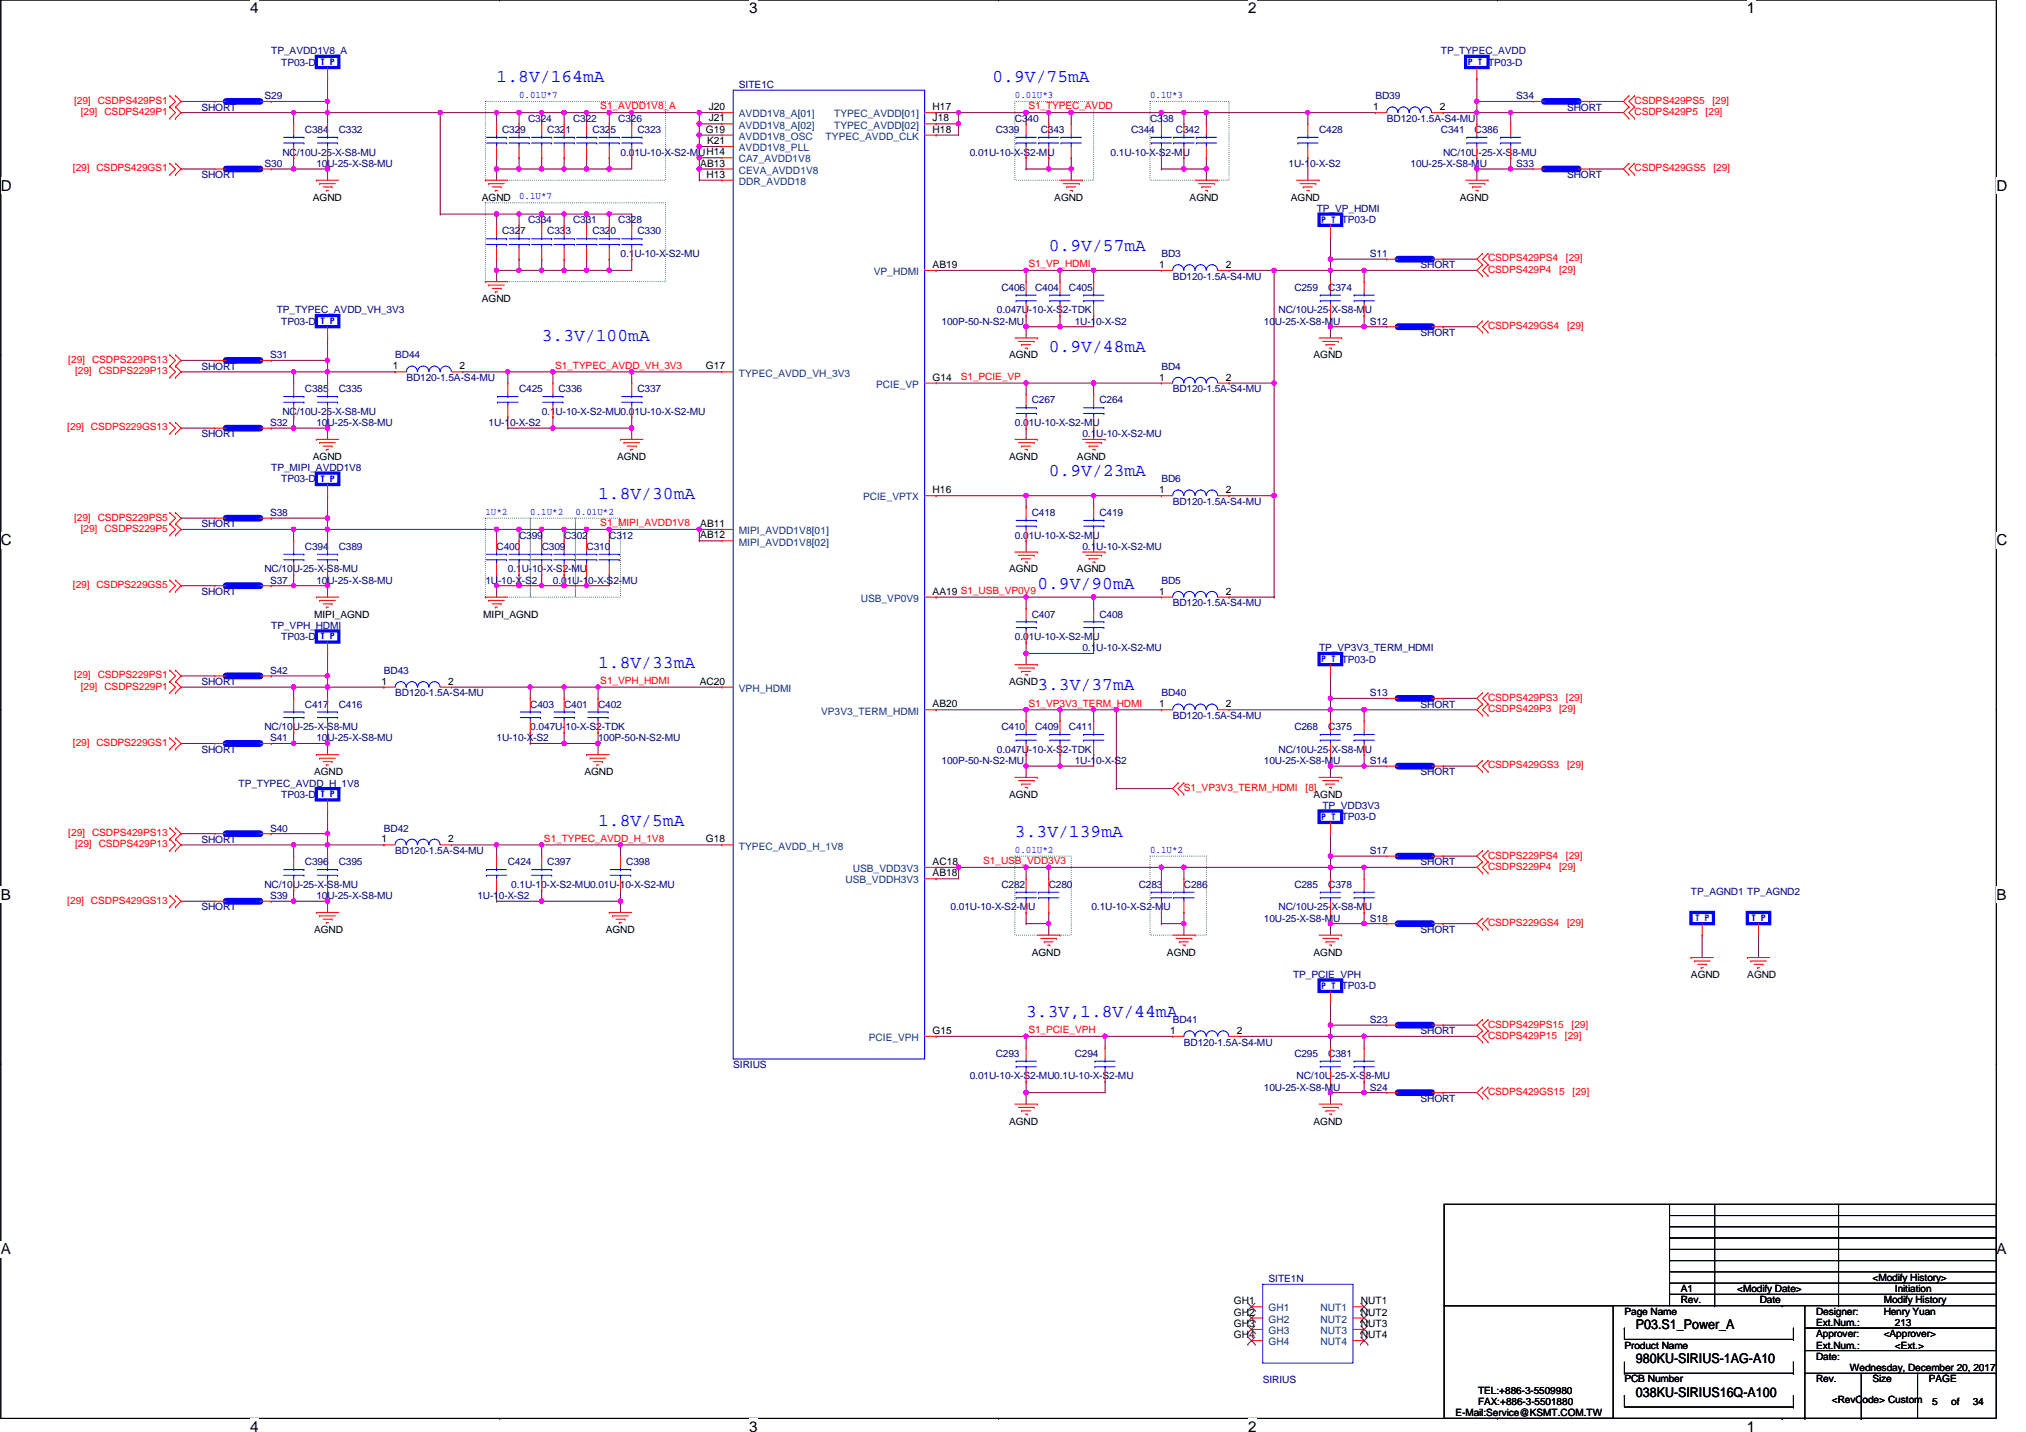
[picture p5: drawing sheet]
<svg xmlns="http://www.w3.org/2000/svg" width="420mm" height="297mm" viewBox="0 0 420 297" stroke-linecap="round" stroke-linejoin="round" font-family="sans-serif">
<defs><g id="words">
<g font-size="3.7" fill="#00f">
<text x="103" y="17">1.8V/164mA</text>
<text x="205.8" y="17">0.9V/75mA</text>
<text x="217.5" y="52.1">0.9V/57mA</text>
<text x="112.3" y="70.8">3.3V/100mA</text>
<text x="217.5" y="73.1">0.9V/48mA</text>
<text x="217.5" y="98.8">0.9V/23mA</text>
<text x="124" y="103.5">1.8V/30mA</text>
<text x="215.1" y="122.2">0.9V/90mA</text>
<text x="124" y="138.6">1.8V/33mA</text>
<text x="215.1" y="143.2">3.3V/37mA</text>
<text x="124" y="171.2">1.8V/5mA</text>
<text x="210.5" y="173.6">3.3V/139mA</text>
<text x="212.8" y="211">3.3V,1.8V/44mA</text>
</g>
<g font-size="3.1">
<text x="51.9" y="2.8">4</text>
<text x="155.4" y="2.8">3</text>
<text x="258.8" y="2.8">2</text>
<text x="362.3" y="2.8">1</text>
<text x=".2" y="39.5">D</text>
<text x="414" y="39.5">D</text>
<text x=".2" y="113.1">C</text>
<text x="414" y="113.1">C</text>
<text x=".2" y="186.6">B</text>
<text x="414" y="186.6">B</text>
<text x=".2" y="260.2">A</text>
<text x="414" y="260.2">A</text>
<text x="51.9" y="297">4</text>
<text x="155.4" y="297">3</text>
<text x="258.8" y="297">2</text>
<text x="362.3" y="297">1</text>
</g>
<g font-size="2.8">
<text x="339.2" y="275.7">P03.S1_Power_A</text>
<text x="339.2" y="282.7">980KU-SIRIUS-1AG-A10</text>
<text x="339.2" y="289.7">038KU-SIRIUS16Q-A100</text>
</g>
<g font-size="2.1" fill="#000080">
<text x="56.2" y="11.3">TP_AVDD1V8_A</text>
<text x="298.8" y="11.3">TP_TYPEC_AVDD</text>
<text x="58.3" y="13.6">TP03-D</text>
<text x="41.8" y="22.9">SHORT</text>
<text x="54.9" y="20.6">S29</text>
<text x="153.2" y="18.2">SITE1C</text>
<text x="285.2" y="20.6">BD39</text>
<text x="314.4" y="20.6">S34</text>
<text x="325" y="22.9">SHORT</text>
<text x="63.2" y="27.6">C384</text>
<text x="70.3" y="27.6">C332</text>
<text x="104.1" y="27.6">C329</text>
<text x="109.5" y="25.3">C324</text>
<text x="113.5" y="27.6">C321</text>
<text x="118.9" y="25.3">C322</text>
<text x="122.8" y="27.6">C325</text>
<text x="128.2" y="25.3">C326</text>
<text x="132.2" y="27.6">C323</text>
<text x="206.5" y="27.6">C339</text>
<text x="210.5" y="25.3">C340</text>
<text x="215.8" y="27.6">C343</text>
<text x="234.6" y="27.6">C344</text>
<text x="238.5" y="25.3">C338</text>
<text x="243.9" y="27.6">C342</text>
<text x="273.5" y="27.6">C428</text>
<text x="287.6" y="25.3">BD120-1.5A-S4-MU</text>
<text x="298.8" y="27.6">C341</text>
<text x="305.8" y="27.6">C386</text>
<text x="54.9" y="34.6">S30</text>
<text x="58.6" y="32.3">NC/10U-25-X-S8-MU</text>
<text x="65.6" y="34.6">10U-25-X-S8-MU</text>
<text x="128.7" y="32.3">0.01U-10-X-S2-MUH14</text>
<text x="201.1" y="32.3">0.01U-10-X-S2-MU</text>
<text x="230.3" y="32.3">0.1U-10-X-S2-MU</text>
<text x="267.2" y="34.6">1U-10-X-S2</text>
<text x="292.5" y="34.6">10U-25-X-S8-MU</text>
<text x="299.3" y="32.3">NC/10U-25-X-S8-MU</text>
<text x="314.4" y="34.6">S33</text>
<text x="41.8" y="37">SHORT</text>
<text x="325" y="37">SHORT</text>
<text x="109.5" y="46.3">C334</text>
<text x="118.9" y="46.3">C331</text>
<text x="128.2" y="46.3">C328</text>
<text x="273.1" y="44">TP_VP_HDMI</text>
<text x="278.2" y="46.3">TP03-D</text>
<text x="104.1" y="48.6">C327</text>
<text x="113.5" y="48.6">C333</text>
<text x="122.8" y="48.6">C320</text>
<text x="128.7" y="53.3">0.1U-10-X-S2-MU</text>
<text x="132.2" y="48.6">C330</text>
<text x="240.9" y="53.3">BD3</text>
<text x="284.1" y="53.3">S11</text>
<text x="243.2" y="58">BD120-1.5A-S4-MU</text>
<text x="294.6" y="55.7">SHORT</text>
<text x="57.4" y="65">TP_TYPEC_AVDD_VH_3V3</text>
<text x="206.7" y="65">0.047U-10-X-S2-TDK</text>
<text x="207.7" y="60.3">C406</text>
<text x="214.7" y="60.3">C404</text>
<text x="221.7" y="60.3">C405</text>
<text x="265.2" y="65">NC/10U-25-X-S8-MU</text>
<text x="268.4" y="60.3">C259</text>
<text x="275.5" y="60.3">C374</text>
<text x="58.3" y="67.4">TP03-D</text>
<text x="195.3" y="67.4">100P-50-N-S2-MU</text>
<text x="222.9" y="67.4">1U-10-X-S2</text>
<text x="262.1" y="67.4">10U-25-X-S8-MU</text>
<text x="284.1" y="67.4">S12</text>
<text x="294.6" y="69.7">SHORT</text>
<text x="41.8" y="76.7">SHORT</text>
<text x="56" y="74.3">S31</text>
<text x="81.9" y="74.3">BD44</text>
<text x="240.9" y="76.7">BD4</text>
<text x="63.2" y="81.4">C385</text>
<text x="70.3" y="81.4">C335</text>
<text x="84.3" y="79">BD120-1.5A-S4-MU</text>
<text x="107.6" y="81.4">C425</text>
<text x="115.8" y="81.4">C336</text>
<text x="132.2" y="81.4">C337</text>
<text x="214" y="83.7">C267</text>
<text x="228" y="83.7">C264</text>
<text x="243.2" y="81.4">BD120-1.5A-S4-MU</text>
<text x="56" y="88.3">S32</text>
<text x="58.6" y="86">NC/10U-25-X-S8-MU</text>
<text x="65.6" y="88.3">10U-25-X-S8-MU</text>
<text x="101.3" y="88.3">1U-10-X-S2</text>
<text x="112.3" y="86">0.1U-10-X-S2-MU0.01U-10-X-S2-MU</text>
<text x="210.5" y="88.3">0.01U-10-X-S2-MU</text>
<text x="41.8" y="90.7">SHORT</text>
<text x="224.5" y="90.7">0.1U-10-X-S2-MU</text>
<text x="56.2" y="97.7">TP_MIPI_AVDD1V8</text>
<text x="58.3" y="100">TP03-D</text>
<text x="240.9" y="100">BD6</text>
<text x="56" y="107.1">S38</text>
<text x="214" y="107.1">C418</text>
<text x="228" y="107.1">C419</text>
<text x="243.2" y="104.7">BD120-1.5A-S4-MU</text>
<text x="41.8" y="109.4">SHORT</text>
<text x="107.6" y="111.7">C399</text>
<text x="117" y="111.7">C302</text>
<text x="126.4" y="111.7">C312</text>
<text x="210.5" y="111.7">0.01U-10-X-S2-MU</text>
<text x="54.9" y="118.7">NC/10U-25-X-S8-MU</text>
<text x="63.2" y="114.1">C394</text>
<text x="70.3" y="114.1">C389</text>
<text x="103" y="114.1">C400</text>
<text x="105.3" y="118.7">0.1U-10-X-S2-MU</text>
<text x="112.3" y="114.1">C309</text>
<text x="121.7" y="114.1">C310</text>
<text x="224.5" y="114.1">0.1U-10-X-S2-MU</text>
<text x="41.8" y="123.4">SHORT</text>
<text x="56" y="121.1">S37</text>
<text x="65.6" y="121.1">10U-25-X-S8-MU</text>
<text x="100.7" y="121.1">1U-10-X-S2</text>
<text x="114.7" y="121.1">0.01U-10-X-S2-MU</text>
<text x="240.9" y="121.1">BD5</text>
<text x="243.2" y="125.8">BD120-1.5A-S4-MU</text>
<text x="56.2" y="130.4">TP_VPH_HDMI</text>
<text x="214" y="128.1">C407</text>
<text x="228" y="128.1">C408</text>
<text x="58.3" y="132.8">TP03-D</text>
<text x="210.5" y="132.8">0.01U-10-X-S2-MU</text>
<text x="224.5" y="135.1">0.1U-10-X-S2-MU</text>
<text x="273.5" y="135.1">TP_VP3V3_TERM_HDMI</text>
<text x="278.2" y="137.5">TP03-D</text>
<text x="41.8" y="142.1">SHORT</text>
<text x="56" y="139.8">S42</text>
<text x="79.6" y="139.8">BD43</text>
<text x="63.2" y="146.8">C417</text>
<text x="70.3" y="146.8">C416</text>
<text x="81.9" y="144.4">BD120-1.5A-S4-MU</text>
<text x="110" y="146.8">C403</text>
<text x="117" y="146.8">C401</text>
<text x="124" y="146.8">C402</text>
<text x="240.9" y="144.4">BD40</text>
<text x="243.2" y="149.1">BD120-1.5A-S4-MU</text>
<text x="284.1" y="144.4">S13</text>
<text x="294.6" y="146.8">SHORT</text>
<text x="54.9" y="151.5">NC/10U-25-X-S8-MU</text>
<text x="56" y="153.8">S41</text>
<text x="65.6" y="153.8">10U-25-X-S8-MU</text>
<text x="103" y="153.8">1U-10-X-S2</text>
<text x="110" y="151.5">0.047U-10-X-S2-TDK</text>
<text x="124" y="153.8">100P-50-N-S2-MU</text>
<text x="207.7" y="151.5">C410</text>
<text x="214.7" y="151.5">C409</text>
<text x="221.7" y="151.5">C411</text>
<text x="268.4" y="151.5">C268</text>
<text x="275.5" y="151.5">C375</text>
<text x="41.8" y="156.1">SHORT</text>
<text x="195.3" y="158.5">100P-50-N-S2-MU</text>
<text x="206.7" y="156.1">0.047U-10-X-S2-TDK</text>
<text x="222.9" y="158.5">1U-10-X-S2</text>
<text x="262.1" y="158.5">10U-25-X-S8-MU</text>
<text x="265.2" y="156.1">NC/10U-25-X-S8-MU</text>
<text x="284.1" y="158.5">S14</text>
<text x="294.6" y="160.8">SHORT</text>
<text x="49.5" y="163.2">TP_TYPEC_AVDD_H_1V8</text>
<text x="58.3" y="165.5">TP03-D</text>
<text x="274.3" y="167.8">TP_VDD3V3</text>
<text x="56" y="172.5">S40</text>
<text x="79.6" y="172.5">BD42</text>
<text x="278.2" y="170.1">TP03-D</text>
<text x="41.8" y="174.8">SHORT</text>
<text x="63.2" y="179.5">C396</text>
<text x="70.3" y="179.5">C395</text>
<text x="81.9" y="177.2">BD120-1.5A-S4-MU</text>
<text x="105.3" y="179.5">C424</text>
<text x="113.5" y="179.5">C397</text>
<text x="129.9" y="179.5">C398</text>
<text x="284.1" y="177.2">S17</text>
<text x="294.6" y="179.5">SHORT</text>
<text x="54.9" y="184.2">NC/10U-25-X-S8-MU</text>
<text x="106" y="184.2">0.1U-10-X-S2-MU0.01U-10-X-S2-MU</text>
<text x="207.7" y="184.2">C282</text>
<text x="217.5" y="184.2">C280</text>
<text x="236.2" y="184.2">C283</text>
<text x="245.5" y="184.2">C286</text>
<text x="268.4" y="184.2">C285</text>
<text x="275.5" y="184.2">C378</text>
<text x="350.7" y="185.6">TP_AGND1 TP_AGND2</text>
<text x="41.8" y="188.8">SHORT</text>
<text x="56" y="186.5">S39</text>
<text x="65.6" y="186.5">10U-25-X-S8-MU</text>
<text x="99" y="186.5">1U-10-X-S2</text>
<text x="197.1" y="188.8">0.01U-10-X-S2-MU</text>
<text x="226.3" y="188.8">0.1U-10-X-S2-MU</text>
<text x="262.1" y="191.2">10U-25-X-S8-MU</text>
<text x="265.2" y="188.8">NC/10U-25-X-S8-MU</text>
<text x="284.1" y="191.2">S18</text>
<text x="294.6" y="193.5">SHORT</text>
<text x="268.2" y="202.9">TP_PCIE_VPH</text>
<text x="278.2" y="205.2">TP03-D</text>
<text x="243.2" y="212.2">BD41</text>
<text x="284.1" y="212.2">S23</text>
<text x="294.6" y="214.5">SHORT</text>
<text x="152" y="221.6">SIRIUS</text>
<text x="206.5" y="219.2">C293</text>
<text x="222.9" y="219.2">C294</text>
<text x="245.5" y="216.9">BD120-1.5A-S4-MU</text>
<text x="268.4" y="219.2">C295</text>
<text x="275.5" y="219.2">C381</text>
<text x="201.1" y="223.9">0.01U-10-X-S2-MU0.1U-10-X-S2-MU</text>
<text x="262.1" y="226.2">10U-25-X-S8-MU</text>
<text x="268.9" y="223.9">NC/10U-25-X-S8-MU</text>
<text x="284.1" y="226.2">S24</text>
<text x="294.6" y="228.6">SHORT</text>
<text x="263" y="266">SITE1N</text>
<text x="261.9" y="287">SIRIUS</text>
</g>
<g font-size="2.1" fill="#f00">
<text x="15.4" y="21.5">[29] CSDPS429PS1</text>
<text x="16.8" y="23.9">[29] CSDPS429P1</text>
<text x="124.5" y="22.7">S1_AVDD1V8_A</text>
<text x="213.3" y="22.7">S1_TYPEC_AVDD</text>
<text x="339" y="21.5">CSDPS429PS5</text>
<text x="339" y="23.9">CSDPS429P5</text>
<text x="353.7" y="23.9">[29]</text>
<text x="355.1" y="21.5">[29]</text>
<text x="15.1" y="35.6">[29] CSDPS429GS1</text>
<text x="339" y="35.6">CSDPS429GS5</text>
<text x="355.3" y="35.6">[29]</text>
<text x="213.3" y="55.4">S1_VP_HDMI</text>
<text x="308.6" y="56.6">CSDPS429P4</text>
<text x="308.6" y="54.2">CSDPS429PS4</text>
<text x="323.3" y="56.6">[29]</text>
<text x="324.7" y="54.2">[29]</text>
<text x="308.6" y="68.3">CSDPS429GS4</text>
<text x="325" y="68.3">[29]</text>
<text x="14.2" y="75.3">[29] CSDPS229PS13</text>
<text x="15.6" y="77.6">[29] CSDPS229P13</text>
<text x="115.1" y="76.5">S1_TYPEC_AVDD_VH_3V3</text>
<text x="199.3" y="78.8">S1_PCIE_VP</text>
<text x="14" y="89.3">[29] CSDPS229GS13</text>
<text x="15.4" y="108">[29] CSDPS229PS5</text>
<text x="16.8" y="110.3">[29] CSDPS229P5</text>
<text x="124.5" y="109.1">S1_MIPI_AVDD1V8</text>
<text x="15.1" y="122">[29] CSDPS229GS5</text>
<text x="15.4" y="140.7">[29] CSDPS229PS1</text>
<text x="16.8" y="143">[29] CSDPS229P1</text>
<text x="124.5" y="141.9">S1_VPH_HDMI</text>
<text x="213.3" y="146.6">S1_VP3V3_TERM_HDMI</text>
<text x="308.6" y="147.7">CSDPS429P3</text>
<text x="308.6" y="145.4">CSDPS429PS3</text>
<text x="323.3" y="147.7">[29]</text>
<text x="324.7" y="145.4">[29]</text>
<text x="15.1" y="154.7">[29] CSDPS229GS1</text>
<text x="308.6" y="159.4">CSDPS429GS3</text>
<text x="325" y="159.4">[29]</text>
<text x="245.5" y="164.1">S1_VP3V3_TERM_HDMI</text>
<text x="270.8" y="164.1">[8]</text>
<text x="14.2" y="173.4">[29] CSDPS429PS13</text>
<text x="15.6" y="175.8">[29] CSDPS429P13</text>
<text x="112.8" y="174.6">S1_TYPEC_AVDD_H_1V8</text>
<text x="203.9" y="179.2">S1_USB_VDD3V3</text>
<text x="308.6" y="178.1">CSDPS229PS4</text>
<text x="324.7" y="178.1">[29]</text>
<text x="308.6" y="180.4">CSDPS229P4</text>
<text x="323.3" y="180.4">[29]</text>
<text x="14" y="187.5">[29] CSDPS429GS13</text>
<text x="308.6" y="192.1">CSDPS229GS4</text>
<text x="325" y="192.1">[29]</text>
<text x="213.3" y="214.3">S1_PCIE_VPH</text>
<text x="308.6" y="213.1">CSDPS429PS15</text>
<text x="308.6" y="215.5">CSDPS429P15</text>
<text x="324.5" y="215.5">[29]</text>
<text x="325.9" y="213.1">[29]</text>
<text x="308.6" y="227.2">CSDPS429GS15</text>
<text x="326.1" y="227.2">[29]</text>
</g>
<g font-size="2.1" fill="#00f">
<text x="107.6" y="20.3">0.01U*7</text>
<text x="210.5" y="20.3">0.01U*3</text>
<text x="238.5" y="20.3">0.1U*3</text>
<text x="107.6" y="41.3">0.1U*7</text>
<text x="100.7" y="106.8">1U*2</text>
<text x="110" y="106.8">0.1U*2</text>
<text x="119.3" y="106.8">0.01U*2</text>
<text x="210.5" y="176.9">0.01U*2</text>
<text x="238.5" y="176.9">0.1U*2</text>
</g>
<g font-size="2.1">
<text x="147" y="22.9">J20</text>
<text x="193.4" y="22.9">H17</text>
<text x="284.8" y="22.9">1</text>
<text x="298.6" y="22.9">2</text>
<text x="146.4" y="27.5">G19</text>
<text x="146.6" y="29.9">K21</text>
<text x="147" y="25.2">J21</text>
<text x="193.4" y="25.2">J18</text>
<text x="193.4" y="27.5">H18</text>
<text x="145.2" y="34.5">AB13</text>
<text x="64.9" y="41.6">AGND</text>
<text x="99.9" y="41.6">AGND</text>
<text x="146.5" y="36.9">H13</text>
<text x="218.6" y="41.6">AGND</text>
<text x="246.7" y="41.6">AGND</text>
<text x="267.7" y="41.6">AGND</text>
<text x="302.8" y="41.6">AGND</text>
<text x="193.4" y="55.6">AB19</text>
<text x="240.4" y="55.6">1</text>
<text x="254.2" y="55.6">2</text>
<text x="99.9" y="62.7">AGND</text>
<text x="81.4" y="76.6">1</text>
<text x="95.3" y="76.6">2</text>
<text x="146.4" y="76.6">G17</text>
<text x="209.3" y="74.3">AGND</text>
<text x="272.4" y="74.3">AGND</text>
<text x="193.4" y="79">G14</text>
<text x="240.4" y="79">1</text>
<text x="254.2" y="79">2</text>
<text x="64.9" y="95.4">AGND</text>
<text x="128" y="95.4">AGND</text>
<text x="209.3" y="95.4">AGND</text>
<text x="223.3" y="95.4">AGND</text>
<text x="193.4" y="102.3">H16</text>
<text x="240.4" y="102.3">1</text>
<text x="254.2" y="102.3">2</text>
<text x="145.2" y="109.3">AB11</text>
<text x="145.2" y="111.7">AB12</text>
<text x="209.3" y="118.7">AGND</text>
<text x="223.3" y="118.7">AGND</text>
<text x="193.4" y="123.4">AA19 S1_USB_VP0V9</text>
<text x="240.4" y="123.4">1</text>
<text x="254.2" y="123.4">2</text>
<text x="65.1" y="128.1">MIPI_AGND</text>
<text x="100.2" y="128.1">MIPI_AGND</text>
<text x="79.1" y="142">1</text>
<text x="93" y="142">2</text>
<text x="145.1" y="142">AC20</text>
<text x="209.3" y="142.1">AGND</text>
<text x="193.4" y="146.7">AB20</text>
<text x="240.4" y="146.7">1</text>
<text x="254.2" y="146.7">2</text>
<text x="65.1" y="160.8">AGND</text>
<text x="121.2" y="160.8">AGND</text>
<text x="209.3" y="165.5">AGND</text>
<text x="272.4" y="165.5">AGND</text>
<text x="79.1" y="174.8">1</text>
<text x="93" y="174.8">2</text>
<text x="146.4" y="174.8">G18</text>
<text x="193.4" y="179.4">AC18</text>
<text x="193.4" y="181.8">AB18</text>
<text x="65.1" y="193.5">AGND</text>
<text x="125.6" y="193.5">AGND</text>
<text x="214" y="198.2">AGND</text>
<text x="242" y="198.2">AGND</text>
<text x="272.4" y="198.2">AGND</text>
<text x="350.7" y="202.9">AGND</text>
<text x="362.4" y="202.9">AGND</text>
<text x="193.4" y="214.5">G15</text>
<text x="242.7" y="214.5">1</text>
<text x="256.5" y="214.5">2</text>
<text x="209.3" y="233.3">AGND</text>
<text x="272.4" y="233.3">AGND</text>
<text x="348.6" y="268.1">A1</text>
<text x="360.2" y="268.1">&lt;Modify Date&gt;</text>
<text x="388.3" y="265.7">&lt;Modify History&gt;</text>
<text x="393" y="268.1">Initiation</text>
<text x="255.9" y="270.6">GH1</text>
<text x="255.9" y="272.9">GH2</text>
<text x="255.9" y="275.3">GH3</text>
<text x="282.2" y="270.6">NUT1</text>
<text x="282.2" y="272.9">NUT2</text>
<text x="282.2" y="275.3">NUT3</text>
<text x="336.9" y="272.8">Page Name</text>
<text x="348.6" y="270.4">Rev.</text>
<text x="364.9" y="270.4">Date</text>
<text x="376.6" y="272.8">Designer:</text>
<text x="376.6" y="275.1">Ext.Num.:</text>
<text x="390.6" y="270.4">Modify History</text>
<text x="390.6" y="272.8">Henry Yuan</text>
<text x="393" y="275.1">213</text>
<text x="255.9" y="277.6">GH4</text>
<text x="282.2" y="277.6">NUT4</text>
<text x="336.9" y="279.7">Product Name</text>
<text x="376.6" y="277.4">Approver:</text>
<text x="376.6" y="279.7">Ext.Num.:</text>
<text x="390.6" y="277.4">&lt;Approver&gt;</text>
<text x="393" y="279.7">&lt;Ext.&gt;</text>
<text x="336.9" y="286.8">PCB Number</text>
<text x="376.6" y="282.1">Date:</text>
<text x="376.6" y="286.8">Rev.</text>
<text x="383.6" y="284.4">Wednesday, December 20, 2017</text>
<text x="388.3" y="286.8">Size</text>
<text x="400" y="286.8">PAGE</text>
<text x="301.8" y="293.8">E-Mail:Service@KSMT.COM.TW</text>
<text x="306.5" y="289.1">TEL:+886-3-5509980</text>
<text x="306.5" y="291.4">FAX:+886-3-5501880</text>
<text x="379.9" y="291">&lt;RevCode&gt; Custom</text>
<text x="400.7" y="291.4">5</text>
<text x="404.7" y="291.4">of</text>
<text x="409.1" y="291.4">34</text>
</g>
<g font-size="2.1" fill="#004080">
<text x="153.2" y="24.3">AVDD1V8_A[01]</text>
<text x="153.2" y="26.7">AVDD1V8_A[02]</text>
<text x="153.2" y="29">AVDD1V8_OSC</text>
<text x="171.2" y="29">TYPEC_AVDD_CLK</text>
<text x="173" y="24.3">TYPEC_AVDD[01]</text>
<text x="173" y="26.7">TYPEC_AVDD[02]</text>
<text x="153.2" y="31.4">AVDD1V8_PLL</text>
<text x="153.2" y="33.7">CA7_AVDD1V8</text>
<text x="153.2" y="38.4">DDR_AVDD18</text>
<text x="153.2" y="36">CEVA_AVDD1V8</text>
<text x="181.2" y="57.1">VP_HDMI</text>
<text x="153.2" y="78.1">TYPEC_AVDD_VH_3V3</text>
<text x="181.7" y="80.4">PCIE_VP</text>
<text x="179" y="103.8">PCIE_VPTX</text>
<text x="153.2" y="110.8">MIPI_AVDD1V8[01]</text>
<text x="153.2" y="113.2">MIPI_AVDD1V8[02]</text>
<text x="178.5" y="124.8">USB_VP0V9</text>
<text x="153.2" y="143.5">VPH_HDMI</text>
<text x="170.3" y="148.2">VP3V3_TERM_HDMI</text>
<text x="153.2" y="176.2">TYPEC_AVDD_H_1V8</text>
<text x="175.3" y="183.3">USB_VDDH3V3</text>
<text x="176.9" y="180.9">USB_VDD3V3</text>
<text x="180.2" y="215.9">PCIE_VPH</text>
<text x="263" y="272">GH1</text>
<text x="263" y="274.4">GH2</text>
<text x="273.8" y="272">NUT1</text>
<text x="273.8" y="274.4">NUT2</text>
<text x="263" y="276.7">GH3</text>
<text x="263" y="279.1">GH4</text>
<text x="273.8" y="276.7">NUT3</text>
<text x="273.8" y="279.1">NUT4</text>
</g>
<g font-size="1.9" fill="#00f">
<text x="66.5" y="13.5">T P</text>
<text x="304.4" y="13.5">P T TP03-D</text>
<text x="274" y="46.2">P T</text>
<text x="66.5" y="67.2">T P</text>
<text x="66.5" y="99.9">T P</text>
<text x="66.5" y="132.6">T P</text>
<text x="274" y="137.3">P T</text>
<text x="66.5" y="165.4">T P</text>
<text x="274" y="170">P T</text>
<text x="351.6" y="191.1">T P</text>
<text x="363.3" y="191.1">T P</text>
<text x="274" y="205.1">P T</text>
</g>
</g></defs>
<path d="M.2 0h413.8v294.2h-413.8z" fill="none" stroke="#000" stroke-width=".21"/>
<g fill="#fff">
<path d="M51.9 0h1.7v3.5h-1.7z"/>
<path d="M51.9 294.2h1.7v2.9h-1.7z"/>
</g>
<path d="M103.6 0h.1M103.6 294.2h.1" fill="none" stroke="#000" stroke-width=".21"/>
<g fill="#fff">
<path d="M155.4 0h1.7v3.5h-1.7z"/>
<path d="M155.4 294.2h1.7v2.9h-1.7z"/>
</g>
<path d="M207.1 0h.1M207.1 294.2h.1" fill="none" stroke="#000" stroke-width=".21"/>
<g fill="#fff">
<path d="M258.8 0h1.8v3.5h-1.8z"/>
<path d="M258.8 294.2h1.8v2.9h-1.8z"/>
</g>
<path d="M310.5 0h.1M310.5 294.2h.1" fill="none" stroke="#000" stroke-width=".21"/>
<g fill="#fff">
<path d="M362.3 0h1.7v3.5h-1.7z"/>
<path d="M362.3 294.2h1.7v2.9h-1.7z"/>
<path d="M.2 36.7h2.2v3.5h-2.2z"/>
<path d="M414 36.7h2.3v3.5h-2.3z"/>
<path d="M.2 110.3h2.2v3.4h-2.2z"/>
<path d="M414 110.3h2.3v3.4h-2.3z"/>
</g>
<path d="M.2 73.5h.1M414 73.5h.1" fill="none" stroke="#000" stroke-width=".21"/>
<g fill="#fff">
<path d="M.2 183.9h2v3.4h-2z"/>
<path d="M414 183.9h2.1v3.4h-2.1z"/>
</g>
<path d="M.2 147.1h.1M414 147.1h.1" fill="none" stroke="#000" stroke-width=".21"/>
<g fill="#fff">
<path d="M.2 257.4h2v3.5h-2z"/>
<path d="M414 257.4h2.1v3.5h-2.1z"/>
</g>
<path d="M.2 220.6h.1M414 220.6h.1" fill="none" stroke="#000" stroke-width=".21"/>
<path d="M100.7 21h37.3v16.4h-37.3zM210.5 21h16.3v16.4h-16.3zM238.5 21h16.4v16.4h-16.4zM100.7 42.1h37.3v16.3h-37.3zM100.7 107.5h9.3v16.4h-9.3zM110 107.5h9.3v16.4h-9.3zM119.3 107.5h9.4v16.4h-9.4zM210.5 177.6h11.7v16.4h-11.7zM238.5 177.6h11.7v16.4h-11.7z" fill="none" stroke="#008000" stroke-width=".21" stroke-dasharray="0 .4"/>
<path d="M117 23.4h.1M117 23.4v2.3M353 194h.1M353 194v4.6M364.7 194h.1M364.7 194v4.6" fill="none" stroke="#800040" stroke-width=".21"/>
<circle cx="117" cy="23.3" r=".45" fill="#f0f"/>
<circle cx="117" cy="23.3" r=".45" fill="none" stroke="#f0f" stroke-width=".21"/>
<path d="M121.7 23.4h.1M121.7 23.4h4.7M121.7 23.4v2.3" fill="none" stroke="#800040" stroke-width=".21"/>
<circle cx="121.6" cy="23.3" r=".45" fill="#f0f"/>
<circle cx="121.6" cy="23.3" r=".45" fill="none" stroke="#f0f" stroke-width=".21"/>
<path d="M117 23.4h.1M117 23.4h4.7M126.4 23.4h.1M126.4 23.4h4.6M131 32.7h.1M131 23.4h.1M131 23.4v2.3M131 32.7v2.4" fill="none" stroke="#800040" stroke-width=".21"/>
<circle cx="131" cy="23.3" r=".45" fill="#f0f"/>
<circle cx="131" cy="23.3" r=".45" fill="none" stroke="#f0f" stroke-width=".21"/>
<circle cx="126.3" cy="23.3" r=".45" fill="#f0f"/>
<circle cx="126.3" cy="23.3" r=".45" fill="none" stroke="#f0f" stroke-width=".21"/>
<path d="M126.4 23.4h.1M126.4 23.4v2.3M131 23.4h.1M131 23.4h14" fill="none" stroke="#800040" stroke-width=".21"/>
<circle cx="145" cy="23.3" r=".45" fill="#f0f"/>
<circle cx="145" cy="23.3" r=".45" fill="none" stroke="#f0f" stroke-width=".21"/>
<path d="M103 35.1h.1M103 35.1v2.3M126.4 35.1h.1M126.4 35.1h4.6" fill="none" stroke="#800040" stroke-width=".21"/>
<circle cx="126.3" cy="35" r=".45" fill="#f0f"/>
<circle cx="126.3" cy="35" r=".45" fill="none" stroke="#f0f" stroke-width=".21"/>
<path d="M121.7 35.1h.1M126.4 32.7h.1M126.4 32.7v2.4h-4.7" fill="none" stroke="#800040" stroke-width=".21"/>
<circle cx="121.6" cy="35" r=".45" fill="#f0f"/>
<circle cx="121.6" cy="35" r=".45" fill="none" stroke="#f0f" stroke-width=".21"/>
<path d="M117 32.7h.1M117 32.7v2.4M121.7 32.7h.1M121.7 32.7v2.4" fill="none" stroke="#800040" stroke-width=".21"/>
<circle cx="117" cy="35" r=".45" fill="#f0f"/>
<circle cx="117" cy="35" r=".45" fill="none" stroke="#f0f" stroke-width=".21"/>
<path d="M103 35.1h.1M103 35.1h4.6M117 35.1h.1M117 35.1h4.7" fill="none" stroke="#800040" stroke-width=".21"/>
<circle cx="107.6" cy="35" r=".45" fill="#f0f"/>
<circle cx="107.6" cy="35" r=".45" fill="none" stroke="#f0f" stroke-width=".21"/>
<circle cx="103" cy="35" r=".45" fill="#f0f"/>
<circle cx="103" cy="35" r=".45" fill="none" stroke="#f0f" stroke-width=".21"/>
<path d="M91.3 23.4h.1M91.3 23.4h11.7M107.6 35.1h.1M107.6 35.1h4.7" fill="none" stroke="#800040" stroke-width=".21"/>
<circle cx="112.3" cy="35" r=".45" fill="#f0f"/>
<circle cx="112.3" cy="35" r=".45" fill="none" stroke="#f0f" stroke-width=".21"/>
<path d="M107.6 32.7h.1M107.6 23.4h.1M107.6 23.4v2.3M107.6 32.7v2.4M112.3 35.1h.1M112.3 23.4h.1M112.3 32.7h.1M112.3 35.1h4.7M112.3 23.4h4.7M112.3 23.4v2.3M112.3 32.7v2.4" fill="none" stroke="#800040" stroke-width=".21"/>
<circle cx="112.3" cy="23.3" r=".45" fill="#f0f"/>
<circle cx="112.3" cy="23.3" r=".45" fill="none" stroke="#f0f" stroke-width=".21"/>
<path d="M103 23.4h.1M103 23.4h4.6" fill="none" stroke="#800040" stroke-width=".21"/>
<circle cx="107.6" cy="23.3" r=".45" fill="#f0f"/>
<circle cx="107.6" cy="23.3" r=".45" fill="none" stroke="#f0f" stroke-width=".21"/>
<circle cx="103" cy="23.3" r=".45" fill="#f0f"/>
<circle cx="103" cy="23.3" r=".45" fill="none" stroke="#f0f" stroke-width=".21"/>
<path d="M103 32.7h.1M103 23.4h.1M103 23.4v2.3M103 32.7v2.4M107.6 23.4h.1M107.6 23.4h4.7M145 23.4h.1M145 25.7h.1M145 23.4v4.6" fill="none" stroke="#800040" stroke-width=".21"/>
<circle cx="145" cy="28" r=".45" fill="#f0f"/>
<circle cx="145" cy="28" r=".45" fill="none" stroke="#f0f" stroke-width=".21"/>
<path d="M145 28h.1M145 30.4h.1M145 23.4h.1M145 25.7h.1M145 28v4.7M145 23.4h4.7M145 25.7h4.7" fill="none" stroke="#800040" stroke-width=".21"/>
<circle cx="145" cy="25.7" r=".45" fill="#f0f"/>
<circle cx="145" cy="25.7" r=".45" fill="none" stroke="#f0f" stroke-width=".21"/>
<path d="M145 28h.1M145 30.4h.1M145 28h4.7M145 30.4h4.7" fill="none" stroke="#800040" stroke-width=".21"/>
<circle cx="145" cy="30.4" r=".45" fill="#f0f"/>
<circle cx="145" cy="30.4" r=".45" fill="none" stroke="#f0f" stroke-width=".21"/>
<path d="M145 32.7h.1M145 32.7h4.7M145 32.7v2.4" fill="none" stroke="#800040" stroke-width=".21"/>
<circle cx="145" cy="32.7" r=".45" fill="#f0f"/>
<circle cx="145" cy="32.7" r=".45" fill="none" stroke="#f0f" stroke-width=".21"/>
<path d="M145 35.1h.1M145 35.1v2.3" fill="none" stroke="#800040" stroke-width=".21"/>
<circle cx="145" cy="35" r=".45" fill="#f0f"/>
<circle cx="145" cy="35" r=".45" fill="none" stroke="#f0f" stroke-width=".21"/>
<path d="M117 44.4h.1M117 53.8h.1M117 44.4h4.7M117 53.8v2.3" fill="none" stroke="#800040" stroke-width=".21"/>
<circle cx="117" cy="56.1" r=".45" fill="#f0f"/>
<circle cx="117" cy="56.1" r=".45" fill="none" stroke="#f0f" stroke-width=".21"/>
<path d="M117 56.1h.1M117 56.1h4.7M126.4 53.8h.1M126.4 53.8v2.3M131 53.8h.1M131 53.8v2.3" fill="none" stroke="#800040" stroke-width=".21"/>
<circle cx="126.3" cy="56.1" r=".45" fill="#f0f"/>
<circle cx="126.3" cy="56.1" r=".45" fill="none" stroke="#f0f" stroke-width=".21"/>
<path d="M121.7 56.1h.1M121.7 53.8h.1M121.7 56.1h4.7M121.7 53.8v2.3" fill="none" stroke="#800040" stroke-width=".21"/>
<circle cx="121.6" cy="56.1" r=".45" fill="#f0f"/>
<circle cx="121.6" cy="56.1" r=".45" fill="none" stroke="#f0f" stroke-width=".21"/>
<path d="M103 56.1h.1M103 56.1v2.3M117 44.4h.1M117 44.4v2.3M126.4 56.1h.1M126.4 56.1h4.6" fill="none" stroke="#800040" stroke-width=".21"/>
<circle cx="117" cy="44.4" r=".45" fill="#f0f"/>
<circle cx="117" cy="44.4" r=".45" fill="none" stroke="#f0f" stroke-width=".21"/>
<path d="M145 35.1h.1M145 37.4h.1M145 35.1h4.7M145 37.4h4.7M121.7 44.4h.1M121.7 44.4h4.7M121.7 44.4v2.3M131 44.4h.1M131 44.4v2.3" fill="none" stroke="#800040" stroke-width=".21"/>
<circle cx="121.6" cy="44.4" r=".45" fill="#f0f"/>
<circle cx="121.6" cy="44.4" r=".45" fill="none" stroke="#f0f" stroke-width=".21"/>
<path d="M126.4 44.4h.1M126.4 44.4h4.6" fill="none" stroke="#800040" stroke-width=".21"/>
<circle cx="126.3" cy="44.4" r=".45" fill="#f0f"/>
<circle cx="126.3" cy="44.4" r=".45" fill="none" stroke="#f0f" stroke-width=".21"/>
<path d="M103 56.1h.1M103 56.1h4.6M126.4 44.4h.1M126.4 44.4v2.3" fill="none" stroke="#800040" stroke-width=".21"/>
<circle cx="107.6" cy="56.1" r=".45" fill="#f0f"/>
<circle cx="107.6" cy="56.1" r=".45" fill="none" stroke="#f0f" stroke-width=".21"/>
<circle cx="103" cy="56.1" r=".45" fill="#f0f"/>
<circle cx="103" cy="56.1" r=".45" fill="none" stroke="#f0f" stroke-width=".21"/>
<path d="M103 53.8h.1M103 53.8v2.3M107.6 53.8h.1M107.6 53.8v2.3M112.3 53.8h.1M112.3 53.8v2.3" fill="none" stroke="#800040" stroke-width=".21"/>
<circle cx="112.3" cy="56.1" r=".45" fill="#f0f"/>
<circle cx="112.3" cy="56.1" r=".45" fill="none" stroke="#f0f" stroke-width=".21"/>
<path d="M107.6 56.1h.1M107.6 44.4h.1M107.6 56.1h4.7M107.6 44.4h9.4M107.6 44.4v2.3M112.3 44.4h.1" fill="none" stroke="#800040" stroke-width=".21"/>
<circle cx="112.3" cy="44.4" r=".45" fill="#f0f"/>
<circle cx="112.3" cy="44.4" r=".45" fill="none" stroke="#f0f" stroke-width=".21"/>
<path d="M91.3 44.4h.1M91.3 44.4h16.3M103 44.4h.1M112.3 44.4h.1M112.3 56.1h.1M112.3 44.4v2.3M112.3 56.1h4.7" fill="none" stroke="#800040" stroke-width=".21"/>
<circle cx="107.6" cy="44.4" r=".45" fill="#f0f"/>
<circle cx="107.6" cy="44.4" r=".45" fill="none" stroke="#f0f" stroke-width=".21"/>
<circle cx="103" cy="44.4" r=".45" fill="#f0f"/>
<circle cx="103" cy="44.4" r=".45" fill="none" stroke="#f0f" stroke-width=".21"/>
<path d="M91.3 23.4h.1M91.3 23.4v21M103 44.4h.1M103 44.4v2.3" fill="none" stroke="#800040" stroke-width=".21"/>
<circle cx="91.3" cy="23.3" r=".45" fill="#f0f"/>
<circle cx="91.3" cy="23.3" r=".45" fill="none" stroke="#f0f" stroke-width=".21"/>
<path d="M67.9 23.4h.1M67.9 23.4h23.4" fill="none" stroke="#800040" stroke-width=".21"/>
<circle cx="67.9" cy="23.3" r=".45" fill="#f0f"/>
<circle cx="67.9" cy="23.3" r=".45" fill="none" stroke="#f0f" stroke-width=".21"/>
<path d="M67.9 35.1h.1M67.9 35.1v2.3" fill="none" stroke="#800040" stroke-width=".21"/>
<circle cx="67.9" cy="35" r=".45" fill="#f0f"/>
<circle cx="67.9" cy="35" r=".45" fill="none" stroke="#f0f" stroke-width=".21"/>
<path d="M37.5 23.4h.1M37.5 23.4h23.4" fill="none" stroke="#800040" stroke-width=".21"/>
<circle cx="60.9" cy="23.3" r=".45" fill="#f0f"/>
<circle cx="60.9" cy="23.3" r=".45" fill="none" stroke="#f0f" stroke-width=".21"/>
<path d="M67.9 16.3h.1M67.9 16.3v7.1M37.5 21h.1M37.5 35.1h.1M37.5 21h7.1M37.5 35.1h7.1M67.9 21h.1" fill="none" stroke="#800040" stroke-width=".21"/>
<circle cx="67.9" cy="21" r=".45" fill="#f0f"/>
<circle cx="67.9" cy="21" r=".45" fill="none" stroke="#f0f" stroke-width=".21"/>
<path d="M56.2 21h.1M56.2 35.1h.1M56.2 21h11.7M56.2 35.1h4.7M67.9 32.7h.1M67.9 23.4h.1M67.9 23.4v2.3M67.9 32.7v2.4M114.7 77.1h.1M114.7 77.1h16.3" fill="none" stroke="#800040" stroke-width=".21"/>
<circle cx="131" cy="77.1" r=".45" fill="#f0f"/>
<circle cx="131" cy="77.1" r=".45" fill="none" stroke="#f0f" stroke-width=".21"/>
<circle cx="114.6" cy="77.1" r=".45" fill="#f0f"/>
<circle cx="114.6" cy="77.1" r=".45" fill="none" stroke="#f0f" stroke-width=".21"/>
<path d="M67.9 77.1h14M81.9 77.1h.1M131 77.1h.1M131 77.1v2.4M131 86.4h.1M131 86.4v2.4" fill="none" stroke="#800040" stroke-width=".21"/>
<circle cx="67.9" cy="77.1" r=".45" fill="#f0f"/>
<circle cx="67.9" cy="77.1" r=".45" fill="none" stroke="#f0f" stroke-width=".21"/>
<path d="M37.5 74.8h.1M37.5 74.8h7.1M67.9 74.8h.1M67.9 70.1h.1M67.9 70.1v7M114.7 77.1h.1M114.7 77.1v2.4M37.5 88.8h.1M37.5 88.8h7.1M114.7 86.4h.1M114.7 86.4v2.4" fill="none" stroke="#800040" stroke-width=".21"/>
<circle cx="67.9" cy="74.7" r=".45" fill="#f0f"/>
<circle cx="67.9" cy="74.7" r=".45" fill="none" stroke="#f0f" stroke-width=".21"/>
<path d="M56.2 74.8h.1M56.2 74.8h11.7M56.2 88.8h.1M56.2 88.8h4.7M67.9 86.4h.1M67.9 86.4v2.4" fill="none" stroke="#800040" stroke-width=".21"/>
<circle cx="67.9" cy="88.8" r=".45" fill="#f0f"/>
<circle cx="67.9" cy="88.8" r=".45" fill="none" stroke="#f0f" stroke-width=".21"/>
<path d="M37.5 77.1h.1M37.5 77.1h23.4M67.9 77.1h.1M67.9 77.1v2.4M67.9 88.8h.1M67.9 88.8v2.3" fill="none" stroke="#800040" stroke-width=".21"/>
<circle cx="60.9" cy="77.1" r=".45" fill="#f0f"/>
<circle cx="60.9" cy="77.1" r=".45" fill="none" stroke="#f0f" stroke-width=".21"/>
<path d="M131 77.1h.1M131 77.1h18.7M114.7 88.8h.1M114.7 88.8h16.3M131 88.8h.1M131 88.8v2.3" fill="none" stroke="#800040" stroke-width=".21"/>
<circle cx="131" cy="88.8" r=".45" fill="#f0f"/>
<circle cx="131" cy="88.8" r=".45" fill="none" stroke="#f0f" stroke-width=".21"/>
<circle cx="114.6" cy="88.8" r=".45" fill="#f0f"/>
<circle cx="114.6" cy="88.8" r=".45" fill="none" stroke="#f0f" stroke-width=".21"/>
<path d="M222.2 35.1h.1M222.2 35.1v2.3" fill="none" stroke="#800040" stroke-width=".21"/>
<circle cx="222.1" cy="35" r=".45" fill="#f0f"/>
<circle cx="222.1" cy="35" r=".45" fill="none" stroke="#f0f" stroke-width=".21"/>
<path d="M212.8 35.1h.1M212.8 35.1h4.7M217.5 23.4h.1M217.5 23.4h4.7" fill="none" stroke="#800040" stroke-width=".21"/>
<circle cx="217.5" cy="23.3" r=".45" fill="#f0f"/>
<circle cx="217.5" cy="23.3" r=".45" fill="none" stroke="#f0f" stroke-width=".21"/>
<path d="M222.2 23.4h.1M222.2 23.4v2.3M250.2 23.4h21M271.2 23.4h.1" fill="none" stroke="#800040" stroke-width=".21"/>
<circle cx="250.1" cy="23.3" r=".45" fill="#f0f"/>
<circle cx="250.1" cy="23.3" r=".45" fill="none" stroke="#f0f" stroke-width=".21"/>
<circle cx="271.2" cy="23.3" r=".45" fill="#f0f"/>
<circle cx="271.2" cy="23.3" r=".45" fill="none" stroke="#f0f" stroke-width=".21"/>
<path d="M222.2 23.4h.1M222.2 23.4h18.7" fill="none" stroke="#800040" stroke-width=".21"/>
<circle cx="240.8" cy="23.3" r=".45" fill="#f0f"/>
<circle cx="240.8" cy="23.3" r=".45" fill="none" stroke="#f0f" stroke-width=".21"/>
<circle cx="222.1" cy="23.3" r=".45" fill="#f0f"/>
<circle cx="222.1" cy="23.3" r=".45" fill="none" stroke="#f0f" stroke-width=".21"/>
<path d="M198.8 23.4h.1M198.8 23.4h18.7M212.8 32.7h.1M212.8 23.4h.1M212.8 23.4v2.3M212.8 32.7v2.4M217.5 23.4h.1M217.5 23.4v2.3" fill="none" stroke="#800040" stroke-width=".21"/>
<circle cx="212.8" cy="23.3" r=".45" fill="#f0f"/>
<circle cx="212.8" cy="23.3" r=".45" fill="none" stroke="#f0f" stroke-width=".21"/>
<circle cx="198.8" cy="23.3" r=".45" fill="#f0f"/>
<circle cx="198.8" cy="23.3" r=".45" fill="none" stroke="#f0f" stroke-width=".21"/>
<path d="M217.5 32.7h.1M217.5 35.1h.1M217.5 32.7v2.4M217.5 35.1h4.7" fill="none" stroke="#800040" stroke-width=".21"/>
<circle cx="217.5" cy="35" r=".45" fill="#f0f"/>
<circle cx="217.5" cy="35" r=".45" fill="none" stroke="#f0f" stroke-width=".21"/>
<path d="M222.2 32.7h.1M222.2 32.7v2.4M240.9 35.1h.1M240.9 35.1h9.3M245.5 35.1h.1M250.2 32.7h.1M250.2 35.1h.1M250.2 32.7v4.7" fill="none" stroke="#800040" stroke-width=".21"/>
<circle cx="250.1" cy="35" r=".45" fill="#f0f"/>
<circle cx="250.1" cy="35" r=".45" fill="none" stroke="#f0f" stroke-width=".21"/>
<g fill="none" stroke="#800040" stroke-width=".21">
<path d="M194.1 23.4h.1M194.1 23.4h4.7M198.8 23.4h.1M198.8 23.4v2.3M240.9 23.4h.1M240.9 32.7h.1M240.9 23.4h4.6M240.9 23.4v2.3M240.9 32.7v2.4M245.5 23.4h.1M245.5 32.7h.1M245.5 23.4v2.3"/>
<path d="M245.5 32.7v2.4M250.2 23.4h.1M250.2 23.4v2.3"/>
</g>
<circle cx="245.5" cy="35" r=".45" fill="#f0f"/>
<circle cx="245.5" cy="35" r=".45" fill="none" stroke="#f0f" stroke-width=".21"/>
<path d="M245.5 23.4h.1M245.5 23.4h4.7M306.3 21h.1M306.3 21v2.4M329.6 35.1h.1M329.6 35.1h7.1" fill="none" stroke="#800040" stroke-width=".21"/>
<circle cx="245.5" cy="23.3" r=".45" fill="#f0f"/>
<circle cx="245.5" cy="23.3" r=".45" fill="none" stroke="#f0f" stroke-width=".21"/>
<path d="M306.3 16.3h.1M306.3 16.3v4.7M306.3 21h.1M306.3 21h11.7" fill="none" stroke="#800040" stroke-width=".21"/>
<circle cx="306.2" cy="21" r=".45" fill="#f0f"/>
<circle cx="306.2" cy="21" r=".45" fill="none" stroke="#f0f" stroke-width=".21"/>
<path d="M306.3 35.1h.1M306.3 35.1h7" fill="none" stroke="#800040" stroke-width=".21"/>
<circle cx="313.3" cy="35" r=".45" fill="#f0f"/>
<circle cx="313.3" cy="35" r=".45" fill="none" stroke="#f0f" stroke-width=".21"/>
<circle cx="306.2" cy="35" r=".45" fill="#f0f"/>
<circle cx="306.2" cy="35" r=".45" fill="none" stroke="#f0f" stroke-width=".21"/>
<path d="M306.3 32.7h.1M306.3 23.4h.1M306.3 35.1h.1M306.3 23.4v2.3M306.3 32.7v4.7M306.3 23.4h7" fill="none" stroke="#800040" stroke-width=".21"/>
<circle cx="313.3" cy="23.3" r=".45" fill="#f0f"/>
<circle cx="313.3" cy="23.3" r=".45" fill="none" stroke="#f0f" stroke-width=".21"/>
<circle cx="306.2" cy="23.3" r=".45" fill="#f0f"/>
<circle cx="306.2" cy="23.3" r=".45" fill="none" stroke="#f0f" stroke-width=".21"/>
<path d="M194.1 25.7h.1M194.1 25.7h4.7M198.8 25.7h.1M198.8 25.7v2.3M329.6 21h.1M329.6 21h7.1" fill="none" stroke="#800040" stroke-width=".21"/>
<circle cx="198.8" cy="25.7" r=".45" fill="#f0f"/>
<circle cx="198.8" cy="25.7" r=".45" fill="none" stroke="#f0f" stroke-width=".21"/>
<path d="M60.9 32.7h.1M60.9 32.7v2.4M194.1 28h.1M194.1 28h4.7" fill="none" stroke="#800040" stroke-width=".21"/>
<circle cx="60.9" cy="35" r=".45" fill="#f0f"/>
<circle cx="60.9" cy="35" r=".45" fill="none" stroke="#f0f" stroke-width=".21"/>
<path d="M60.9 35.1h.1M60.9 23.4h.1M60.9 35.1h7M60.9 23.4v2.3M60.9 23.4h7M60.9 86.4h.1M60.9 86.4v2.4" fill="none" stroke="#800040" stroke-width=".21"/>
<circle cx="60.9" cy="88.8" r=".45" fill="#f0f"/>
<circle cx="60.9" cy="88.8" r=".45" fill="none" stroke="#f0f" stroke-width=".21"/>
<g fill="none" stroke="#800040" stroke-width=".21">
<path d="M313.3 23.4h.1M313.3 32.7h.1M313.3 35.1h.1M313.3 23.4v2.3M313.3 32.7v2.4M313.3 23.4h23.4M313.3 35.1h4.7M60.9 77.1h.1M60.9 77.1v2.4M60.9 77.1h7M60.9 88.8h.1M60.9 88.8h7"/>
<path d="M112.3 119.2h.1M112.3 119.2v2.3M121.7 109.8h.1M121.7 109.8h4.7"/>
</g>
<circle cx="112.3" cy="121.5" r=".45" fill="#f0f"/>
<circle cx="112.3" cy="121.5" r=".45" fill="none" stroke="#f0f" stroke-width=".21"/>
<path d="M121.7 119.2h.1M121.7 119.2v2.3M112.3 121.5h.1M112.3 121.5h4.7" fill="none" stroke="#800040" stroke-width=".21"/>
<circle cx="121.6" cy="121.5" r=".45" fill="#f0f"/>
<circle cx="121.6" cy="121.5" r=".45" fill="none" stroke="#f0f" stroke-width=".21"/>
<path d="M126.4 119.2h.1M126.4 109.8h.1M126.4 119.2v2.3h-4.7M126.4 109.8v2.4M145 109.8h.1M145 109.8h4.7M121.7 121.5h.1" fill="none" stroke="#800040" stroke-width=".21"/>
<circle cx="126.3" cy="109.8" r=".45" fill="#f0f"/>
<circle cx="126.3" cy="109.8" r=".45" fill="none" stroke="#f0f" stroke-width=".21"/>
<path d="M67.9 109.8h.1M67.9 109.8h35.1M117 109.8h.1M117 109.8h4.7M121.7 109.8h.1M121.7 109.8v2.4M126.4 109.8h.1M126.4 109.8h18.6" fill="none" stroke="#800040" stroke-width=".21"/>
<circle cx="121.6" cy="109.8" r=".45" fill="#f0f"/>
<circle cx="121.6" cy="109.8" r=".45" fill="none" stroke="#f0f" stroke-width=".21"/>
<path d="M67.9 109.8h.1M67.9 109.8v2.4M67.9 121.5h.1M67.9 121.5v2.4" fill="none" stroke="#800040" stroke-width=".21"/>
<circle cx="67.9" cy="109.8" r=".45" fill="#f0f"/>
<circle cx="67.9" cy="109.8" r=".45" fill="none" stroke="#f0f" stroke-width=".21"/>
<path d="M67.9 119.2h.1M67.9 119.2v2.3h-7M60.9 121.5h.1" fill="none" stroke="#800040" stroke-width=".21"/>
<circle cx="67.9" cy="121.5" r=".45" fill="#f0f"/>
<circle cx="67.9" cy="121.5" r=".45" fill="none" stroke="#f0f" stroke-width=".21"/>
<path d="M56.2 107.5h.1M56.2 107.5h11.7" fill="none" stroke="#800040" stroke-width=".21"/>
<circle cx="67.9" cy="107.5" r=".45" fill="#f0f"/>
<circle cx="67.9" cy="107.5" r=".45" fill="none" stroke="#f0f" stroke-width=".21"/>
<path d="M67.9 102.8h.1M67.9 107.5h.1M67.9 102.8v7M112.3 109.8h.1M112.3 109.8h4.7M117 119.2h.1M117 119.2v2.3M37.5 121.5h.1M37.5 121.5h7.1" fill="none" stroke="#800040" stroke-width=".21"/>
<circle cx="117" cy="121.5" r=".45" fill="#f0f"/>
<circle cx="117" cy="121.5" r=".45" fill="none" stroke="#f0f" stroke-width=".21"/>
<path d="M117 109.8h.1M117 109.8v2.4" fill="none" stroke="#800040" stroke-width=".21"/>
<circle cx="117" cy="109.8" r=".45" fill="#f0f"/>
<circle cx="117" cy="109.8" r=".45" fill="none" stroke="#f0f" stroke-width=".21"/>
<path d="M112.3 109.8h.1M112.3 109.8v2.4" fill="none" stroke="#800040" stroke-width=".21"/>
<circle cx="112.3" cy="109.8" r=".45" fill="#f0f"/>
<circle cx="112.3" cy="109.8" r=".45" fill="none" stroke="#f0f" stroke-width=".21"/>
<path d="M37.5 107.5h.1M37.5 107.5h7.1M60.9 109.8h.1M60.9 109.8h7M145 109.8h.1M145 109.8v2.4" fill="none" stroke="#800040" stroke-width=".21"/>
<circle cx="145" cy="109.8" r=".45" fill="#f0f"/>
<circle cx="145" cy="109.8" r=".45" fill="none" stroke="#f0f" stroke-width=".21"/>
<path d="M37.5 109.8h.1M37.5 109.8h23.4M60.9 109.8h.1M60.9 109.8v2.4M145 112.2h.1M145 112.2h4.7" fill="none" stroke="#800040" stroke-width=".21"/>
<circle cx="60.9" cy="109.8" r=".45" fill="#f0f"/>
<circle cx="60.9" cy="109.8" r=".45" fill="none" stroke="#f0f" stroke-width=".21"/>
<path d="M60.9 119.2h.1M60.9 119.2v2.3h-4.7M56.2 121.5h.1" fill="none" stroke="#800040" stroke-width=".21"/>
<circle cx="60.9" cy="121.5" r=".45" fill="#f0f"/>
<circle cx="60.9" cy="121.5" r=".45" fill="none" stroke="#f0f" stroke-width=".21"/>
<path d="M107.6 119.2h.1M107.6 119.2v2.3h-4.6M103 121.5h.1" fill="none" stroke="#800040" stroke-width=".21"/>
<circle cx="107.6" cy="121.5" r=".45" fill="#f0f"/>
<circle cx="107.6" cy="121.5" r=".45" fill="none" stroke="#f0f" stroke-width=".21"/>
<circle cx="103" cy="121.5" r=".45" fill="#f0f"/>
<circle cx="103" cy="121.5" r=".45" fill="none" stroke="#f0f" stroke-width=".21"/>
<path d="M103 119.2h.1M103 109.8h.1M103 109.8v2.4M103 119.2v2.3M103 109.8h4.6" fill="none" stroke="#800040" stroke-width=".21"/>
<circle cx="107.6" cy="109.8" r=".45" fill="#f0f"/>
<circle cx="107.6" cy="109.8" r=".45" fill="none" stroke="#f0f" stroke-width=".21"/>
<circle cx="103" cy="109.8" r=".45" fill="#f0f"/>
<circle cx="103" cy="109.8" r=".45" fill="none" stroke="#f0f" stroke-width=".21"/>
<path d="M107.6 109.8h.1M107.6 109.8v2.4M107.6 109.8h4.7M103 121.5h.1M103 121.5v2.4M67.9 142.5h11.7M79.6 142.5h.1" fill="none" stroke="#800040" stroke-width=".21"/>
<circle cx="67.9" cy="142.5" r=".45" fill="#f0f"/>
<circle cx="67.9" cy="142.5" r=".45" fill="none" stroke="#f0f" stroke-width=".21"/>
<path d="M124 142.5h.1M124 142.5v2.4M124 142.5h25.7" fill="none" stroke="#800040" stroke-width=".21"/>
<circle cx="124" cy="142.5" r=".45" fill="#f0f"/>
<circle cx="124" cy="142.5" r=".45" fill="none" stroke="#f0f" stroke-width=".21"/>
<path d="M110 142.5h.1M110 142.5h14M110 142.5v2.4M117 142.5h.1M117 142.5v2.4" fill="none" stroke="#800040" stroke-width=".21"/>
<circle cx="117" cy="142.5" r=".45" fill="#f0f"/>
<circle cx="117" cy="142.5" r=".45" fill="none" stroke="#f0f" stroke-width=".21"/>
<path d="M110 151.9h.1M110 154.2h.1M110 151.9v2.3M110 154.2h7M124 151.9h.1M124 151.9v2.3" fill="none" stroke="#800040" stroke-width=".21"/>
<circle cx="124" cy="154.2" r=".45" fill="#f0f"/>
<circle cx="124" cy="154.2" r=".45" fill="none" stroke="#f0f" stroke-width=".21"/>
<path d="M117 151.9h.1M117 151.9v2.3" fill="none" stroke="#800040" stroke-width=".21"/>
<circle cx="117" cy="154.2" r=".45" fill="#f0f"/>
<circle cx="117" cy="154.2" r=".45" fill="none" stroke="#f0f" stroke-width=".21"/>
<path d="M117 154.2h.1M117 154.2h7M124 154.2h.1M124 154.2v2.3M128.7 175.3h.1M128.7 175.3h21" fill="none" stroke="#800040" stroke-width=".21"/>
<circle cx="128.7" cy="175.2" r=".45" fill="#f0f"/>
<circle cx="128.7" cy="175.2" r=".45" fill="none" stroke="#f0f" stroke-width=".21"/>
<path d="M194.1 56.1h.1M194.1 56.1h18.7M275.9 56.1h.1M275.9 56.1h7M282.9 56.1h.1M282.9 56.1v2.3M275.9 67.8h.1M282.9 65.4h.1M282.9 65.4v2.4h-7" fill="none" stroke="#800040" stroke-width=".21"/>
<circle cx="212.8" cy="56.1" r=".45" fill="#f0f"/>
<circle cx="212.8" cy="56.1" r=".45" fill="none" stroke="#f0f" stroke-width=".21"/>
<path d="M275.9 53.8h.1M275.9 53.8v2.3" fill="none" stroke="#800040" stroke-width=".21"/>
<circle cx="275.9" cy="56.1" r=".45" fill="#f0f"/>
<circle cx="275.9" cy="56.1" r=".45" fill="none" stroke="#f0f" stroke-width=".21"/>
<path d="M282.9 56.1h.1M282.9 56.1h23.4M299.3 53.8h.1M299.3 53.8h7M299.3 67.8h.1M299.3 67.8h7" fill="none" stroke="#800040" stroke-width=".21"/>
<circle cx="282.9" cy="56.1" r=".45" fill="#f0f"/>
<circle cx="282.9" cy="56.1" r=".45" fill="none" stroke="#f0f" stroke-width=".21"/>
<path d="M275.9 67.8h.1M275.9 67.8v2.3" fill="none" stroke="#800040" stroke-width=".21"/>
<circle cx="275.9" cy="67.7" r=".45" fill="#f0f"/>
<circle cx="275.9" cy="67.7" r=".45" fill="none" stroke="#f0f" stroke-width=".21"/>
<path d="M275.9 56.1h.1M275.9 56.1v2.3M275.9 65.4h.1M275.9 65.4v2.4M282.9 67.8h.1M282.9 67.8h4.7" fill="none" stroke="#800040" stroke-width=".21"/>
<circle cx="282.9" cy="67.7" r=".45" fill="#f0f"/>
<circle cx="282.9" cy="67.7" r=".45" fill="none" stroke="#f0f" stroke-width=".21"/>
<path d="M275.9 53.8h.1M275.9 53.8h11.7" fill="none" stroke="#800040" stroke-width=".21"/>
<circle cx="275.9" cy="53.7" r=".45" fill="#f0f"/>
<circle cx="275.9" cy="53.7" r=".45" fill="none" stroke="#f0f" stroke-width=".21"/>
<g fill="none" stroke="#800040" stroke-width=".21">
<path d="M212.8 56.1h.1M212.8 56.1v2.3M219.8 56.1h.1M219.8 56.1v2.3M226.8 56.1h.1M226.8 56.1v2.3M275.9 49.1h.1M275.9 49.1v4.7M212.8 65.4h.1M212.8 67.8h.1M212.8 65.4v2.4M219.8 67.8h.1"/>
<path d="M219.8 65.4h.1M219.8 65.4v2.4M226.8 65.4h.1M226.8 65.4v2.4h-14"/>
</g>
<circle cx="219.8" cy="67.7" r=".45" fill="#f0f"/>
<circle cx="219.8" cy="67.7" r=".45" fill="none" stroke="#f0f" stroke-width=".21"/>
<circle cx="212.8" cy="67.7" r=".45" fill="#f0f"/>
<circle cx="212.8" cy="67.7" r=".45" fill="none" stroke="#f0f" stroke-width=".21"/>
<path d="M212.8 56.1h.1M212.8 56.1h7M212.8 67.8h.1M212.8 67.8v2.3" fill="none" stroke="#800040" stroke-width=".21"/>
<circle cx="219.8" cy="56.1" r=".45" fill="#f0f"/>
<circle cx="219.8" cy="56.1" r=".45" fill="none" stroke="#f0f" stroke-width=".21"/>
<path d="M219.8 56.1h.1M219.8 56.1h21.1M226.8 56.1h.1" fill="none" stroke="#800040" stroke-width=".21"/>
<circle cx="226.8" cy="56.1" r=".45" fill="#f0f"/>
<circle cx="226.8" cy="56.1" r=".45" fill="none" stroke="#f0f" stroke-width=".21"/>
<path d="M254.9 56.1h.1M254.9 56.1h9.3M194.1 79.5h18.7M212.8 79.5h.1" fill="none" stroke="#800040" stroke-width=".21"/>
<circle cx="212.8" cy="79.4" r=".45" fill="#f0f"/>
<circle cx="212.8" cy="79.4" r=".45" fill="none" stroke="#f0f" stroke-width=".21"/>
<path d="M212.8 79.5h28.1M226.8 79.5h.1M240.9 79.5h.1M212.8 88.8h.1M212.8 88.8v2.3" fill="none" stroke="#800040" stroke-width=".21"/>
<circle cx="226.8" cy="79.4" r=".45" fill="#f0f"/>
<circle cx="226.8" cy="79.4" r=".45" fill="none" stroke="#f0f" stroke-width=".21"/>
<path d="M264.2 56.1h.1M264.2 56.1v23.4M212.8 79.5h.1M212.8 79.5v2.3M226.8 79.5h.1M226.8 79.5v2.3M226.8 88.8h.1M226.8 88.8v2.3" fill="none" stroke="#800040" stroke-width=".21"/>
<circle cx="264.2" cy="79.4" r=".45" fill="#f0f"/>
<circle cx="264.2" cy="79.4" r=".45" fill="none" stroke="#f0f" stroke-width=".21"/>
<circle cx="264.2" cy="56.1" r=".45" fill="#f0f"/>
<circle cx="264.2" cy="56.1" r=".45" fill="none" stroke="#f0f" stroke-width=".21"/>
<path d="M264.2 56.1h.1M264.2 56.1h11.7M254.9 79.5h.1M254.9 79.5h9.3M264.2 79.5h.1M264.2 79.5v23.3M282.9 215h.1M282.9 215v2.3M282.9 224.3h.1M282.9 226.7h.1M282.9 224.3v2.4M282.9 226.7h4.7" fill="none" stroke="#800040" stroke-width=".21"/>
<circle cx="282.9" cy="226.6" r=".45" fill="#f0f"/>
<circle cx="282.9" cy="226.6" r=".45" fill="none" stroke="#f0f" stroke-width=".21"/>
<path d="M282.9 215h.1M282.9 215h23.4" fill="none" stroke="#800040" stroke-width=".21"/>
<circle cx="282.9" cy="214.9" r=".45" fill="#f0f"/>
<circle cx="282.9" cy="214.9" r=".45" fill="none" stroke="#f0f" stroke-width=".21"/>
<path d="M229.2 215h14M243.2 215h.1M229.2 224.3h.1M229.2 224.3v2.4" fill="none" stroke="#800040" stroke-width=".21"/>
<circle cx="229.2" cy="214.9" r=".45" fill="#f0f"/>
<circle cx="229.2" cy="214.9" r=".45" fill="none" stroke="#f0f" stroke-width=".21"/>
<path d="M212.8 215h.1M212.8 215v2.3M212.8 215h16.4M212.8 224.3h.1M212.8 224.3v2.4M275.9 224.3h.1M275.9 224.3v2.4" fill="none" stroke="#800040" stroke-width=".21"/>
<circle cx="275.9" cy="226.6" r=".45" fill="#f0f"/>
<circle cx="275.9" cy="226.6" r=".45" fill="none" stroke="#f0f" stroke-width=".21"/>
<path d="M275.9 212.6h.1M275.9 212.6h11.7M275.9 226.7h.1M275.9 226.7h7" fill="none" stroke="#800040" stroke-width=".21"/>
<circle cx="275.9" cy="212.6" r=".45" fill="#f0f"/>
<circle cx="275.9" cy="212.6" r=".45" fill="none" stroke="#f0f" stroke-width=".21"/>
<g fill="none" stroke="#800040" stroke-width=".21">
<path d="M229.2 215h.1M229.2 215v2.3M275.9 208h.1M275.9 212.6h.1M275.9 215h.1M275.9 208v9.3M275.9 215h7M299.3 212.6h.1M299.3 212.6h7M212.8 226.7h.1M212.8 226.7h16.4M275.9 226.7h.1"/>
<path d="M275.9 226.7v2.3M299.3 226.7h.1M299.3 226.7h7"/>
</g>
<circle cx="212.8" cy="226.6" r=".45" fill="#f0f"/>
<circle cx="212.8" cy="226.6" r=".45" fill="none" stroke="#f0f" stroke-width=".21"/>
<path d="M194.1 215h.1M194.1 215h18.7M212.8 226.7h.1M212.8 226.7v2.3" fill="none" stroke="#800040" stroke-width=".21"/>
<circle cx="212.8" cy="214.9" r=".45" fill="#f0f"/>
<circle cx="212.8" cy="214.9" r=".45" fill="none" stroke="#f0f" stroke-width=".21"/>
<path d="M245.5 179.9h.1M245.5 179.9h30.4" fill="none" stroke="#800040" stroke-width=".21"/>
<circle cx="275.9" cy="179.9" r=".45" fill="#f0f"/>
<circle cx="275.9" cy="179.9" r=".45" fill="none" stroke="#f0f" stroke-width=".21"/>
<circle cx="245.5" cy="179.9" r=".45" fill="#f0f"/>
<circle cx="245.5" cy="179.9" r=".45" fill="none" stroke="#f0f" stroke-width=".21"/>
<path d="M217.5 179.9h.1M217.5 179.9h23.4" fill="none" stroke="#800040" stroke-width=".21"/>
<circle cx="240.8" cy="179.9" r=".45" fill="#f0f"/>
<circle cx="240.8" cy="179.9" r=".45" fill="none" stroke="#f0f" stroke-width=".21"/>
<circle cx="217.5" cy="179.9" r=".45" fill="#f0f"/>
<circle cx="217.5" cy="179.9" r=".45" fill="none" stroke="#f0f" stroke-width=".21"/>
<path d="M212.8 191.6h.1M212.8 191.6h4.7" fill="none" stroke="#800040" stroke-width=".21"/>
<circle cx="217.5" cy="191.6" r=".45" fill="#f0f"/>
<circle cx="217.5" cy="191.6" r=".45" fill="none" stroke="#f0f" stroke-width=".21"/>
<path d="M198.8 179.9h.1M198.8 179.9h14" fill="none" stroke="#800040" stroke-width=".21"/>
<circle cx="212.8" cy="179.9" r=".45" fill="#f0f"/>
<circle cx="212.8" cy="179.9" r=".45" fill="none" stroke="#f0f" stroke-width=".21"/>
<circle cx="198.8" cy="179.9" r=".45" fill="#f0f"/>
<circle cx="198.8" cy="179.9" r=".45" fill="none" stroke="#f0f" stroke-width=".21"/>
<g fill="none" stroke="#800040" stroke-width=".21">
<path d="M194.1 179.9h.1M194.1 179.9h4.7M198.8 179.9h.1M198.8 179.9v2.4M212.8 179.9h.1M212.8 179.9h4.7M212.8 179.9v2.4M217.5 179.9h.1M217.5 179.9v2.4M240.9 179.9h.1M240.9 179.9h4.6M240.9 179.9v2.4"/>
<path d="M245.5 179.9h.1M245.5 179.9v2.4M275.9 172.9h.1M275.9 177.6h.1M275.9 172.9v7M282.9 179.9h.1M282.9 179.9h23.4M299.3 177.6h.1M299.3 177.6h7M212.8 189.3h.1M212.8 189.3v2.3M217.5 189.3h.1"/>
<path d="M217.5 189.3v2.3M240.9 191.6h.1M240.9 189.3h.1M240.9 189.3v2.3M245.5 189.3h.1M245.5 189.3v2.3h-4.6M299.3 191.6h.1M299.3 191.6h7"/>
</g>
<circle cx="282.9" cy="179.9" r=".45" fill="#f0f"/>
<circle cx="282.9" cy="179.9" r=".45" fill="none" stroke="#f0f" stroke-width=".21"/>
<path d="M275.9 179.9h.1M275.9 179.9v2.4M275.9 189.3h.1M275.9 189.3v2.3M282.9 191.6h.1M282.9 191.6h4.7" fill="none" stroke="#800040" stroke-width=".21"/>
<circle cx="282.9" cy="191.6" r=".45" fill="#f0f"/>
<circle cx="282.9" cy="191.6" r=".45" fill="none" stroke="#f0f" stroke-width=".21"/>
<path d="M275.9 177.6h.1M275.9 177.6h11.7" fill="none" stroke="#800040" stroke-width=".21"/>
<circle cx="275.9" cy="177.6" r=".45" fill="#f0f"/>
<circle cx="275.9" cy="177.6" r=".45" fill="none" stroke="#f0f" stroke-width=".21"/>
<path d="M194.1 182.3h.1M194.1 182.3h4.7M245.5 191.6h.1M245.5 191.6v2.4M275.9 191.6h.1M275.9 191.6v2.4" fill="none" stroke="#800040" stroke-width=".21"/>
<circle cx="245.5" cy="191.6" r=".45" fill="#f0f"/>
<circle cx="245.5" cy="191.6" r=".45" fill="none" stroke="#f0f" stroke-width=".21"/>
<path d="M275.9 179.9h.1M275.9 179.9h7M282.9 179.9h.1M282.9 179.9v2.4M217.5 191.6h.1M217.5 191.6v2.4M275.9 191.6h.1M282.9 189.3h.1M282.9 189.3v2.3h-7" fill="none" stroke="#800040" stroke-width=".21"/>
<circle cx="275.9" cy="191.6" r=".45" fill="#f0f"/>
<circle cx="275.9" cy="191.6" r=".45" fill="none" stroke="#f0f" stroke-width=".21"/>
<path d="M275.9 144.9h.1M275.9 144.9v2.3" fill="none" stroke="#800040" stroke-width=".21"/>
<circle cx="275.9" cy="147.2" r=".45" fill="#f0f"/>
<circle cx="275.9" cy="147.2" r=".45" fill="none" stroke="#f0f" stroke-width=".21"/>
<circle cx="275.9" cy="144.8" r=".45" fill="#f0f"/>
<circle cx="275.9" cy="144.8" r=".45" fill="none" stroke="#f0f" stroke-width=".21"/>
<path d="M282.9 147.2h.1M282.9 147.2h23.4M299.3 158.9h.1M299.3 144.9h.1M299.3 158.9h7M299.3 144.9h7" fill="none" stroke="#800040" stroke-width=".21"/>
<circle cx="282.9" cy="147.2" r=".45" fill="#f0f"/>
<circle cx="282.9" cy="147.2" r=".45" fill="none" stroke="#f0f" stroke-width=".21"/>
<path d="M275.9 158.9h.1M275.9 147.2h.1M275.9 156.5h.1M275.9 147.2v2.4M275.9 156.5v4.7" fill="none" stroke="#800040" stroke-width=".21"/>
<circle cx="275.9" cy="158.9" r=".45" fill="#f0f"/>
<circle cx="275.9" cy="158.9" r=".45" fill="none" stroke="#f0f" stroke-width=".21"/>
<path d="M282.9 158.9h.1M282.9 158.9h4.7" fill="none" stroke="#800040" stroke-width=".21"/>
<circle cx="282.9" cy="158.9" r=".45" fill="#f0f"/>
<circle cx="282.9" cy="158.9" r=".45" fill="none" stroke="#f0f" stroke-width=".21"/>
<g fill="none" stroke="#800040" stroke-width=".21">
<path d="M194.1 147.2h.1M194.1 147.2h18.7M275.9 144.9h.1M275.9 140.2h.1M275.9 147.2h.1M275.9 158.9h.1M275.9 144.9h11.7M275.9 140.2v4.7M275.9 147.2h7M282.9 147.2h.1M282.9 156.5h.1M282.9 147.2v2.4"/>
<path d="M282.9 156.5v2.4h-7"/>
</g>
<circle cx="212.8" cy="147.2" r=".45" fill="#f0f"/>
<circle cx="212.8" cy="147.2" r=".45" fill="none" stroke="#f0f" stroke-width=".21"/>
<path d="M212.8 156.5h.1M212.8 156.5v2.4M219.8 156.5h.1M219.8 158.9h.1M219.8 156.5v2.4M226.8 156.5h.1M226.8 147.2h.1M226.8 156.5v2.4h-7M226.8 147.2v2.4" fill="none" stroke="#800040" stroke-width=".21"/>
<circle cx="226.8" cy="147.2" r=".45" fill="#f0f"/>
<circle cx="226.8" cy="147.2" r=".45" fill="none" stroke="#f0f" stroke-width=".21"/>
<path d="M219.8 147.2h.1M219.8 147.2v2.4" fill="none" stroke="#800040" stroke-width=".21"/>
<circle cx="219.8" cy="147.2" r=".45" fill="#f0f"/>
<circle cx="219.8" cy="147.2" r=".45" fill="none" stroke="#f0f" stroke-width=".21"/>
<path d="M212.8 147.2h.1M212.8 158.9h.1M212.8 147.2v2.4M212.8 158.9v2.3" fill="none" stroke="#800040" stroke-width=".21"/>
<circle cx="212.8" cy="158.9" r=".45" fill="#f0f"/>
<circle cx="212.8" cy="158.9" r=".45" fill="none" stroke="#f0f" stroke-width=".21"/>
<path d="M212.8 158.9h.1M212.8 158.9h7" fill="none" stroke="#800040" stroke-width=".21"/>
<circle cx="219.8" cy="158.9" r=".45" fill="#f0f"/>
<circle cx="219.8" cy="158.9" r=".45" fill="none" stroke="#f0f" stroke-width=".21"/>
<path d="M212.8 147.2h.1M212.8 147.2h28.1M219.8 147.2h.1M226.8 147.2h.1M231.5 147.2h.1M231.5 147.2v16.4M240.9 147.2h.1M231.5 163.6h.1M231.5 163.6h11.7" fill="none" stroke="#800040" stroke-width=".21"/>
<circle cx="231.5" cy="147.2" r=".45" fill="#f0f"/>
<circle cx="231.5" cy="147.2" r=".45" fill="none" stroke="#f0f" stroke-width=".21"/>
<path d="M67.9 142.5h.1M67.9 154.2h.1M67.9 142.5v2.4M67.9 154.2v2.3" fill="none" stroke="#800040" stroke-width=".21"/>
<circle cx="67.9" cy="154.2" r=".45" fill="#f0f"/>
<circle cx="67.9" cy="154.2" r=".45" fill="none" stroke="#f0f" stroke-width=".21"/>
<path d="M37.5 154.2h.1M37.5 154.2h7.1M67.9 140.2h.1M67.9 140.2v2.3" fill="none" stroke="#800040" stroke-width=".21"/>
<circle cx="67.9" cy="140.2" r=".45" fill="#f0f"/>
<circle cx="67.9" cy="140.2" r=".45" fill="none" stroke="#f0f" stroke-width=".21"/>
<path d="M67.9 135.6h.1M67.9 135.6v4.6h-11.7M56.2 140.2h.1M60.9 154.2h.1M60.9 154.2h7" fill="none" stroke="#800040" stroke-width=".21"/>
<circle cx="60.9" cy="154.2" r=".45" fill="#f0f"/>
<circle cx="60.9" cy="154.2" r=".45" fill="none" stroke="#f0f" stroke-width=".21"/>
<path d="M37.5 140.2h.1M37.5 142.5h.1M37.5 142.5h30.4M37.5 140.2h7.1M56.2 154.2h.1M60.9 142.5h.1M60.9 151.9h.1M60.9 142.5v2.4M60.9 151.9v2.3h-4.7M67.9 151.9h.1M67.9 151.9v2.3" fill="none" stroke="#800040" stroke-width=".21"/>
<circle cx="60.9" cy="142.5" r=".45" fill="#f0f"/>
<circle cx="60.9" cy="142.5" r=".45" fill="none" stroke="#f0f" stroke-width=".21"/>
<path d="M128.7 184.6h.1M128.7 184.6v2.3" fill="none" stroke="#800040" stroke-width=".21"/>
<circle cx="128.7" cy="186.9" r=".45" fill="#f0f"/>
<circle cx="128.7" cy="186.9" r=".45" fill="none" stroke="#f0f" stroke-width=".21"/>
<g fill="none" stroke="#800040" stroke-width=".21">
<path d="M67.9 175.3h11.7M79.6 175.3h.1M112.3 175.3h.1M112.3 175.3v2.3M112.3 175.3h16.4M128.7 175.3h.1M128.7 175.3v2.3M112.3 184.6h.1M112.3 186.9h.1M112.3 184.6v2.3M112.3 186.9h16.4M128.7 186.9h.1"/>
<path d="M128.7 186.9v2.4"/>
</g>
<circle cx="67.9" cy="175.2" r=".45" fill="#f0f"/>
<circle cx="67.9" cy="175.2" r=".45" fill="none" stroke="#f0f" stroke-width=".21"/>
<path d="M67.9 168.2h.1M67.9 168.2v4.7" fill="none" stroke="#800040" stroke-width=".21"/>
<circle cx="67.9" cy="172.9" r=".45" fill="#f0f"/>
<circle cx="67.9" cy="172.9" r=".45" fill="none" stroke="#f0f" stroke-width=".21"/>
<path d="M56.2 172.9h.1M56.2 172.9h11.7M60.9 186.9h.1M67.9 184.6h.1M67.9 184.6v2.3h-7" fill="none" stroke="#800040" stroke-width=".21"/>
<circle cx="67.9" cy="186.9" r=".45" fill="#f0f"/>
<circle cx="67.9" cy="186.9" r=".45" fill="none" stroke="#f0f" stroke-width=".21"/>
<g fill="none" stroke="#800040" stroke-width=".21">
<path d="M37.5 172.9h.1M37.5 172.9h7.1M60.9 175.3h.1M60.9 175.3h7M67.9 175.3h.1M67.9 172.9h.1M67.9 172.9v4.7M37.5 186.9h.1M37.5 186.9h7.1M60.9 184.6h.1M60.9 184.6v2.3M67.9 186.9h.1"/>
<path d="M67.9 186.9v2.4"/>
</g>
<circle cx="60.9" cy="186.9" r=".45" fill="#f0f"/>
<circle cx="60.9" cy="186.9" r=".45" fill="none" stroke="#f0f" stroke-width=".21"/>
<path d="M37.5 175.3h.1M37.5 175.3h23.4M60.9 175.3h.1M60.9 175.3v2.3M56.2 186.9h.1M56.2 186.9h4.7" fill="none" stroke="#800040" stroke-width=".21"/>
<circle cx="60.9" cy="175.2" r=".45" fill="#f0f"/>
<circle cx="60.9" cy="175.2" r=".45" fill="none" stroke="#f0f" stroke-width=".21"/>
<path d="M194.1 123.9h.1M194.1 123.9h18.7M254.9 123.9h.1M254.9 123.9h9.3" fill="none" stroke="#800040" stroke-width=".21"/>
<circle cx="212.8" cy="123.8" r=".45" fill="#f0f"/>
<circle cx="212.8" cy="123.8" r=".45" fill="none" stroke="#f0f" stroke-width=".21"/>
<path d="M212.8 123.9h.1M212.8 123.9v2.3M212.8 123.9h28.1M226.8 123.9h.1M226.8 123.9v2.3" fill="none" stroke="#800040" stroke-width=".21"/>
<circle cx="226.8" cy="123.8" r=".45" fill="#f0f"/>
<circle cx="226.8" cy="123.8" r=".45" fill="none" stroke="#f0f" stroke-width=".21"/>
<path d="M212.8 135.6h.1M212.8 133.2h.1M212.8 133.2v4.7M226.8 133.2h.1M226.8 133.2v2.4h-14" fill="none" stroke="#800040" stroke-width=".21"/>
<circle cx="212.8" cy="135.5" r=".45" fill="#f0f"/>
<circle cx="212.8" cy="135.5" r=".45" fill="none" stroke="#f0f" stroke-width=".21"/>
<path d="M212.8 112.2h.1M212.8 112.2v2.3M212.8 102.8h28.1M226.8 102.8h.1M226.8 112.2h.1M226.8 112.2v2.3M240.9 102.8h.1" fill="none" stroke="#800040" stroke-width=".21"/>
<circle cx="226.8" cy="102.8" r=".45" fill="#f0f"/>
<circle cx="226.8" cy="102.8" r=".45" fill="none" stroke="#f0f" stroke-width=".21"/>
<path d="M212.8 102.8h.1M212.8 102.8v2.4M226.8 102.8h.1M226.8 102.8v2.4M254.9 102.8h.1M254.9 102.8h9.3" fill="none" stroke="#800040" stroke-width=".21"/>
<circle cx="264.2" cy="102.8" r=".45" fill="#f0f"/>
<circle cx="264.2" cy="102.8" r=".45" fill="none" stroke="#f0f" stroke-width=".21"/>
<path d="M194.1 102.8h.1M194.1 102.8h18.7" fill="none" stroke="#800040" stroke-width=".21"/>
<circle cx="212.8" cy="102.8" r=".45" fill="#f0f"/>
<circle cx="212.8" cy="102.8" r=".45" fill="none" stroke="#f0f" stroke-width=".21"/>
<path d="M299.3 23.4h.1M299.3 23.4h7M264.2 102.8v21.1M264.2 123.9h.1M254.9 147.2h21M275.9 147.2h.1M257.2 215h18.7M275.9 215h.1" fill="none" stroke="#800040" stroke-width=".21"/>
<circle cx="275.9" cy="214.9" r=".45" fill="#f0f"/>
<circle cx="275.9" cy="214.9" r=".45" fill="none" stroke="#f0f" stroke-width=".21"/>
<path d="M93.6 142.5h16.4M110 142.5h.1M93.6 175.3h9.4M103 175.3h.1" fill="none" stroke="#800040" stroke-width=".21"/>
<circle cx="109.9" cy="142.5" r=".45" fill="#f0f"/>
<circle cx="109.9" cy="142.5" r=".45" fill="none" stroke="#f0f" stroke-width=".21"/>
<path d="M96 77.1h9.3M105.3 77.1h.1" fill="none" stroke="#800040" stroke-width=".21"/>
<circle cx="105.3" cy="77.1" r=".45" fill="#f0f"/>
<circle cx="105.3" cy="77.1" r=".45" fill="none" stroke="#f0f" stroke-width=".21"/>
<path d="M103 186.9h.1M103 186.9h9.3" fill="none" stroke="#800040" stroke-width=".21"/>
<circle cx="112.3" cy="186.9" r=".45" fill="#f0f"/>
<circle cx="112.3" cy="186.9" r=".45" fill="none" stroke="#f0f" stroke-width=".21"/>
<path d="M103 175.3h.1M103 175.3v2.3M103 175.3h9.3M112.3 175.3h.1M103 184.6h.1M103 184.6v2.3" fill="none" stroke="#800040" stroke-width=".21"/>
<circle cx="103" cy="175.2" r=".45" fill="#f0f"/>
<circle cx="103" cy="175.2" r=".45" fill="none" stroke="#f0f" stroke-width=".21"/>
<circle cx="112.3" cy="175.2" r=".45" fill="#f0f"/>
<circle cx="112.3" cy="175.2" r=".45" fill="none" stroke="#f0f" stroke-width=".21"/>
<g fill="none" stroke="#800040" stroke-width=".21">
<path d="M271.2 32.7h.1M271.2 23.4h.1M271.2 23.4v2.3M271.2 32.7v4.7M271.2 23.4h14M105.3 77.1h.1M105.3 77.1v2.4M105.3 77.1h9.4M114.7 77.1h.1M105.3 88.8h.1M105.3 86.4h.1M105.3 88.8h9.4"/>
<path d="M105.3 86.4v2.4M107.6 121.5h4.7M112.3 121.5h.1M117 121.5h4.7M121.7 121.5h.1"/>
</g>
<g fill="none" stroke="#f00" stroke-width=".21">
<path d="M35.2 19.9h.1M35.2 19.9l1.2 1.1-1.2 1.2M36.4 19.9h.1M36.4 19.9l1.1 1.1-1.1 1.2M67.9 16.3h.1M67.9 14v2.3M306.3 16.3h.1M306.3 14v2.3M337.8 19.9h.1M337.8 19.9l-1.1 1.1 1.1 1.2M339 19.9h.1M339 19.9l-1.2 1.1 1.2 1.2"/>
<path d="M35.2 22.2h.1M35.2 24.6h.1M35.2 36.2h.1M35.2 33.9h.1M35.2 22.2l1.2 1.2-1.2 1.2M35.2 33.9l1.2 1.2-1.2 1.1M36.4 22.2h.1M36.4 24.6h.1M36.4 33.9h.1M36.4 36.2h.1M36.4 22.2l1.1 1.2-1.1 1.2M36.4 33.9l1.1 1.2-1.1 1.1"/>
<path d="M44.6 35.1h.1M44.6 21h.1M44.6 35.1h2.3M44.6 21h2.3M53.9 35.1h2.3M53.9 21h2.3M56.2 35.1h.1M56.2 21h.1M60.9 25.7h.1M60.9 32.7h.1M60.9 25.7v2.3M60.9 30.4v2.3"/>
<path d="M65.6 37.4h.1M65.6 37.4h4.7M66.3 38.1h.1M66.3 38.1h3.2M67 38.8h1.9M67.7 39.5h.1M67.7 39.5h.4M67.9 25.7h.1M67.9 32.7h.1M67.9 25.7v2.3M67.9 30.4v2.3M68.9 38.8h.1"/>
<path d="M100.7 37.4h.1M100.7 37.4h4.6M101.3 38.1h.1M101.3 38.1h3.3M102.1 38.8h1.8M102.7 39.5h.1M102.7 39.5h.5M103 25.7h.1M103 32.7h.1M103 25.7v2.3M103 30.4v2.3M103.9 38.8h.1"/>
<path d="M107.6 25.7h.1M107.6 32.7h.1M107.6 25.7v2.3M107.6 30.4v2.3M112.3 25.7h.1M112.3 32.7h.1M112.3 25.7v2.3M112.3 30.4v2.3M117 25.7h.1M117 32.7h.1M117 25.7v2.3M117 30.4v2.3"/>
<path d="M121.7 25.7h.1M121.7 32.7h.1M121.7 25.7v2.3M121.7 30.4v2.3M126.4 25.7h.1M126.4 32.7h.1M126.4 25.7v2.3M126.4 30.4v2.3M131 25.7h.1M131 32.7h.1M131 25.7v2.3M131 30.4v2.3"/>
<path d="M149.7 37.4h.1M149.7 23.4h.1M149.7 25.7h.1M149.7 28h.1M149.7 30.4h.1M149.7 32.7h.1M149.7 35.1h.1M149.7 37.4h2.3M149.7 35.1h2.3M149.7 23.4h2.3M149.7 25.7h2.3M149.7 28h2.3"/>
<path d="M149.7 30.4h2.3M149.7 32.7h2.3M191.8 23.4h2.3M191.8 25.7h2.3M191.8 28h2.3M194.1 23.4h.1M194.1 25.7h.1M194.1 28h.1M212.8 25.7h.1M212.8 32.7h.1M212.8 25.7v2.3M212.8 30.4v2.3"/>
<path d="M217.5 25.7h.1M217.5 32.7h.1M217.5 25.7v2.3M217.5 30.4v2.3M219.8 37.4h4.7M220.5 38.1h3.3M221.2 38.8h.1M221.2 38.8h1.9M221.9 39.5h.5M222.2 25.7h.1M222.2 32.7h.1M222.2 25.7v2.3"/>
<path d="M222.2 30.4v2.3M222.4 39.5h.1M223.8 38.1h.1M224.5 37.4h.1M240.9 25.7h.1M240.9 32.7h.1M240.9 25.7v2.3M240.9 30.4v2.3M245.5 25.7h.1M245.5 32.7h.1M245.5 25.7v2.3M245.5 30.4v2.3"/>
<path d="M247.9 37.4h4.6M248.6 38.1h3.2M249.2 38.8h.1M249.2 38.8h1.9M250 39.5h.4M250.2 25.7h.1M250.2 32.7h.1M250.2 25.7v2.3M250.2 30.4v2.3M250.4 39.5h.1M251.8 38.1h.1M252.5 37.4h.1"/>
<path d="M268.9 37.4h4.6M269.6 38.1h3.3M270.3 38.8h.1M270.3 38.8h1.8M271 39.5h.5M271.2 25.7h.1M271.2 32.7h.1M271.2 25.7v2.3M271.2 30.4v2.3M271.5 39.5h.1M272.9 38.1h.1M273.5 37.4h.1"/>
<path d="M285.2 23.4h.1M285.2 23.4h2.4M296.9 23.4h2.4M299.3 23.4h.1M303.9 37.4h4.7M304.7 38.1h3.2M305.3 38.8h.1M305.3 38.8h1.9M306.1 39.5h.4M306.3 25.7h.1M306.3 32.7h.1M306.3 25.7v2.3"/>
<path d="M306.3 30.4v2.3M306.5 39.5h.1M307.9 38.1h.1M308.6 37.4h.1M313.3 25.7h.1M313.3 32.7h.1M313.3 25.7v2.3M313.3 30.4v2.3M318 35.1h.1M318 21h.1M318 35.1h2.3M318 21h2.3"/>
<path d="M327.3 35.1h2.3M327.3 21h2.3M329.6 35.1h.1M329.6 21h.1M337.8 33.9h.1M337.8 36.2h.1M337.8 22.2h.1M337.8 24.6h.1M337.8 33.9l-1.1 1.2 1.1 1.1M337.8 22.2l-1.1 1.2 1.1 1.2M339 36.2h.1M339 33.9h.1"/>
<path d="M339 22.2h.1M339 24.6h.1M339 33.9l-1.2 1.2 1.2 1.1M339 22.2l-1.2 1.2 1.2 1.2M100.7 58.4h.1M100.7 58.4h4.6M101.3 59.1h.1M101.3 59.1h3.3M102.1 59.8h1.8M103 46.7h.1M103 53.8h.1M103 46.7v2.4"/>
<path d="M103 51.4v2.4M103.9 59.8h.1M107.6 46.7h.1M107.6 53.8h.1M107.6 46.7v2.4M107.6 51.4v2.4M112.3 46.7h.1M112.3 53.8h.1M112.3 46.7v2.4M112.3 51.4v2.4M117 46.7h.1M117 53.8h.1"/>
<path d="M117 46.7v2.4M117 51.4v2.4M121.7 46.7h.1M121.7 53.8h.1M121.7 46.7v2.4M121.7 51.4v2.4M126.4 46.7h.1M126.4 53.8h.1M126.4 46.7v2.4M126.4 51.4v2.4M131 46.7h.1M131 53.8h.1"/>
<path d="M131 46.7v2.4M131 51.4v2.4M191.8 56.1h2.3M194.1 56.1h.1M212.8 58.4h.1M212.8 58.4v2.3M219.8 58.4h.1M219.8 58.4v2.3M226.8 58.4h.1M226.8 58.4v2.3M240.9 56.1h.1M240.9 56.1h2.3"/>
<path d="M252.5 56.1h2.4M254.9 56.1h.1M275.9 58.4h.1M275.9 49.1h.1M275.9 46.7v2.4M275.9 58.4v2.3M282.9 58.4h.1M282.9 58.4v2.3M287.6 53.8h.1M287.6 53.8h2.3M296.9 53.8h2.4M299.3 53.8h.1"/>
<path d="M307.5 54.9h.1M307.5 57.2h.1M307.5 52.6h.1M307.5 54.9l-1.2 1.2 1.2 1.1M307.5 52.6l-1.2 1.2 1.2 1.1M308.6 57.2h.1M308.6 54.9h.1M308.6 52.6h.1M308.6 54.9l-1.1 1.2 1.1 1.1M308.6 52.6l-1.1 1.2 1.1 1.1M35.2 75.9h.1M35.2 73.6h.1"/>
<path d="M35.2 78.3h.1M35.2 73.6l1.2 1.2-1.2 1.1M35.2 75.9l1.2 1.2-1.2 1.2M36.4 73.6h.1M36.4 75.9h.1M36.4 78.3h.1M36.4 73.6l1.1 1.2-1.1 1.1M36.4 75.9l1.1 1.2-1.1 1.2M44.6 74.8h.1M44.6 74.8h2.3M53.9 74.8h2.3M56.2 74.8h.1"/>
<path d="M60.9 79.5h.1M60.9 79.5v2.3M67.9 79.5h.1M67.9 70.1h.1M67.9 67.8v2.3M67.9 79.5v2.3M81.9 77.1h.1M81.9 77.1h2.4M93.6 77.1h2.4M96 77.1h.1M102.7 60.5h.1M102.7 60.5h.5"/>
<path d="M105.3 79.5h.1M105.3 79.5v2.3M114.7 79.5h.1M114.7 79.5v2.3M131 79.5h.1M131 79.5v2.3M149.7 77.1h.1M149.7 77.1h2.3M191.8 79.5h2.3M194.1 79.5h.1M210.5 70.1h4.6M211.2 70.8h3.2"/>
<path d="M211.9 71.5h.1M211.9 71.5h1.8M212.6 72.2h.5M212.8 65.4h.1M212.8 63.1v2.3M213.1 72.2h.1M214.4 70.8h.1M215.1 70.1h.1M219.8 65.4h.1M219.8 63.1v2.3M226.8 65.4h.1M226.8 63.1v2.3"/>
<path d="M240.9 79.5h.1M240.9 79.5h2.3M252.5 79.5h2.4M254.9 79.5h.1M273.5 70.1h4.7M274.3 70.8h3.2M275 71.5h.1M275 71.5h1.8M275.7 72.2h.4M275.9 65.4h.1M275.9 63.1v2.3M276.1 72.2h.1"/>
<path d="M277.5 70.8h.1M278.2 70.1h.1M282.9 65.4h.1M282.9 63.1v2.3M287.6 67.8h.1M287.6 67.8h2.3M296.9 67.8h2.4M299.3 67.8h.1M307.5 66.6h.1M307.5 68.9h.1M307.5 66.6l-1.2 1.2 1.2 1.1M308.6 68.9h.1"/>
<path d="M308.6 66.6h.1M308.6 66.6l-1.1 1.2 1.1 1.1M35.2 90h.1M35.2 87.6h.1M35.2 87.6l1.2 1.2-1.2 1.2M36.4 87.6h.1M36.4 90h.1M36.4 87.6l1.1 1.2-1.1 1.2M44.6 88.8h.1M44.6 88.8h2.3M53.9 88.8h2.3M56.2 88.8h.1"/>
<path d="M60.9 86.4h.1M60.9 84.1v2.3M65.6 91.1h.1M65.6 91.1h4.7M66.3 91.8h.1M66.3 91.8h3.2M67 92.5h1.9M67.7 93.2h.1M67.7 93.2h.4M67.9 86.4h.1M67.9 84.1v2.3M68.9 92.5h.1"/>
<path d="M105.3 86.4h.1M105.3 84.1v2.3M114.7 86.4h.1M114.7 84.1v2.3M128.7 91.1h.1M128.7 91.1h4.6M129.4 91.8h.1M129.4 91.8h3.3M130.1 92.5h1.8M130.8 93.2h.1M130.8 93.2h.5M131 86.4h.1"/>
<path d="M131 84.1v2.3M131.9 92.5h.1M210.5 91.1h4.6M211.2 91.8h3.2M211.9 92.5h.1M211.9 92.5h1.8M212.6 93.2h.5M212.8 81.8h.1M212.8 88.8h.1M212.8 81.8v2.3M212.8 86.4v2.4M213.1 93.2h.1"/>
<path d="M214.4 91.8h.1M215.1 91.1h.1M224.5 91.1h4.7M225.2 91.8h3.3M225.9 92.5h.1M225.9 92.5h1.8M226.6 93.2h.5M226.8 81.8h.1M226.8 88.8h.1M226.8 81.8v2.3M226.8 86.4v2.4M227.1 93.2h.1"/>
<path d="M228.5 91.8h.1M229.2 91.1h.1M35.2 108.7h.1M35.2 106.3h.1M35.2 111h.1M35.2 106.3l1.2 1.2-1.2 1.2M35.2 108.7l1.2 1.1-1.2 1.2M36.4 106.3h.1M36.4 108.7h.1M36.4 111h.1M36.4 106.3l1.1 1.2-1.1 1.2M36.4 108.7l1.1 1.1-1.1 1.2"/>
<path d="M44.6 107.5h.1M44.6 107.5h2.3M53.9 107.5h2.3M56.2 107.5h.1M60.9 112.2h.1M60.9 119.2h.1M60.9 112.2v2.3M60.9 116.8v2.4M67.9 102.8h.1M67.9 112.2h.1M67.9 119.2h.1M67.9 100.5v2.3"/>
<path d="M67.9 112.2v2.3M67.9 116.8v2.4M103 112.2h.1M103 119.2h.1M103 112.2v2.3M103 116.8v2.4M107.6 112.2h.1M107.6 119.2h.1M107.6 112.2v2.3M107.6 116.8v2.4M112.3 112.2h.1M112.3 119.2h.1"/>
<path d="M112.3 112.2v2.3M112.3 116.8v2.4M117 112.2h.1M117 119.2h.1M117 112.2v2.3M117 116.8v2.4M121.7 112.2h.1M121.7 119.2h.1M121.7 112.2v2.3M121.7 116.8v2.4M126.4 112.2h.1M126.4 119.2h.1"/>
<path d="M126.4 112.2v2.3M126.4 116.8v2.4M149.7 109.8h.1M149.7 112.2h.1M149.7 109.8h2.3M149.7 112.2h2.3M191.8 102.8h2.3M194.1 102.8h.1M210.5 114.5h4.6M211.2 115.2h3.2M211.9 115.9h.1M211.9 115.9h1.8"/>
<path d="M212.6 116.6h.5M212.8 105.2h.1M212.8 112.2h.1M212.8 105.2v2.3M212.8 109.8v2.4M213.1 116.6h.1M214.4 115.2h.1M215.1 114.5h.1M224.5 114.5h4.7M225.2 115.2h3.3M225.9 115.9h.1M225.9 115.9h1.8"/>
<path d="M226.6 116.6h.5M226.8 105.2h.1M226.8 112.2h.1M226.8 105.2v2.3M226.8 109.8v2.4M227.1 116.6h.1M228.5 115.2h.1M229.2 114.5h.1M240.9 102.8h.1M240.9 102.8h2.3M252.5 102.8h2.4M254.9 102.8h.1"/>
<path d="M35.2 122.7h.1M35.2 120.4h.1M35.2 139h.1M35.2 120.4l1.2 1.1-1.2 1.2M35.2 139l1.2 1.2-1.2 1.2M36.4 120.4h.1M36.4 122.7h.1M36.4 139h.1M36.4 120.4l1.1 1.1-1.1 1.2M36.4 139l1.1 1.2-1.1 1.2M44.6 121.5h.1M44.6 121.5h2.3"/>
<path d="M53.9 121.5h2.3M56.2 121.5h.1M65.6 123.9h.1M65.6 123.9h4.7M66.3 124.5h.1M66.3 124.5h3.2M67 125.3h1.9M67.7 125.9h.1M67.7 125.9h.4M67.9 135.6h.1M67.9 133.2v2.4M68.9 125.3h.1"/>
<path d="M100.7 123.9h.1M100.7 123.9h4.6M101.3 124.5h.1M101.3 124.5h3.3M102.1 125.3h1.8M102.7 125.9h.1M102.7 125.9h.5M103.9 125.3h.1M191.8 123.9h2.3M194.1 123.9h.1M210.5 137.9h4.6M211.2 138.6h3.2"/>
<path d="M211.9 139.3h.1M211.9 139.3h1.8M212.6 140h.5M212.8 126.2h.1M212.8 133.2h.1M212.8 126.2v2.3M212.8 130.9v2.3M213.1 140h.1M214.4 138.6h.1M215.1 137.9h.1M226.8 126.2h.1M226.8 133.2h.1"/>
<path d="M226.8 126.2v2.3M226.8 130.9v2.3M240.9 123.9h.1M240.9 123.9h2.3M252.5 123.9h2.4M254.9 123.9h.1M275.9 137.9v2.3M35.2 141.4h.1M35.2 143.7h.1M35.2 155.4h.1M35.2 153.1h.1M35.2 141.4l1.2 1.1-1.2 1.2"/>
<path d="M35.2 153.1l1.2 1.1-1.2 1.2M36.4 141.4h.1M36.4 143.7h.1M36.4 153.1h.1M36.4 155.4h.1M36.4 141.4l1.1 1.1-1.1 1.2M36.4 153.1l1.1 1.1-1.1 1.2M44.6 140.2h.1M44.6 154.2h.1M44.6 140.2h2.3M44.6 154.2h2.3M53.9 140.2h2.3"/>
<path d="M53.9 154.2h2.3M56.2 140.2h.1M56.2 154.2h.1M60.9 144.9h.1M60.9 151.9h.1M60.9 144.9v2.3M60.9 149.6v2.3M65.6 156.5h.1M65.6 156.5h4.7M66.3 157.3h.1M66.3 157.3h3.2M67 158h1.9"/>
<path d="M67.7 158.7h.1M67.7 158.7h.4M67.9 144.9h.1M67.9 151.9h.1M67.9 144.9v2.3M67.9 149.6v2.3M68.9 158h.1M79.6 142.5h.1M79.6 142.5h2.3M91.3 142.5h2.3M93.6 142.5h.1M110 144.9h.1"/>
<path d="M110 151.9h.1M110 144.9v2.3M110 149.6v2.3M117 144.9h.1M117 151.9h.1M117 144.9v2.3M117 149.6v2.3M121.7 156.5h.1M121.7 156.5h4.7M122.4 157.3h.1M122.4 157.3h3.2M123.1 158h1.9"/>
<path d="M123.8 158.7h.1M123.8 158.7h.4M124 144.9h.1M124 151.9h.1M124 144.9v2.3M124 149.6v2.3M125 158h.1M149.7 142.5h.1M149.7 142.5h2.3M191.8 147.2h2.3M194.1 147.2h.1M212.8 149.6h.1"/>
<path d="M212.8 156.5h.1M212.8 149.6v2.3M212.8 154.2v2.3M219.8 149.6h.1M219.8 156.5h.1M219.8 149.6v2.3M219.8 154.2v2.3M226.8 149.6h.1M226.8 156.5h.1M226.8 149.6v2.3M226.8 154.2v2.3M240.9 147.2h.1"/>
<path d="M240.9 147.2h2.3M252.5 147.2h2.4M254.9 147.2h.1M275.9 149.6h.1M275.9 156.5h.1M275.9 140.2h.1M275.9 149.6v2.3M275.9 154.2v2.3M282.9 149.6h.1M282.9 156.5h.1M282.9 149.6v2.3M282.9 154.2v2.3"/>
<path d="M287.6 144.9h.1M287.6 158.9h.1M287.6 144.9h2.3M287.6 158.9h2.3M296.9 144.9h2.4M296.9 158.9h2.4M299.3 144.9h.1M299.3 158.9h.1M307.5 157.7h.1M307.5 146h.1M307.5 148.4h.1M307.5 143.7h.1"/>
<path d="M307.5 157.7l-1.2 1.2 1.2 1.2M307.5 146l-1.2 1.2 1.2 1.2M307.5 143.7l-1.2 1.2 1.2 1.1M308.6 157.7h.1M308.6 148.4h.1M308.6 146h.1M308.6 143.7h.1M308.6 157.7l-1.1 1.2 1.1 1.2M308.6 146l-1.1 1.2 1.1 1.2M308.6 143.7l-1.1 1.2 1.1 1.1M35.2 176.4h.1M35.2 174.1h.1"/>
<path d="M35.2 171.7h.1M35.2 174.1l1.2 1.2-1.2 1.1M35.2 171.7l1.2 1.2-1.2 1.2M36.4 174.1h.1M36.4 176.4h.1M36.4 171.7h.1M36.4 174.1l1.1 1.2-1.1 1.1M36.4 171.7l1.1 1.2-1.1 1.2M44.6 172.9h.1M44.6 172.9h2.3M53.9 172.9h2.3M56.2 172.9h.1"/>
<path d="M60.9 177.6h.1M60.9 177.6v2.3M67.9 177.6h.1M67.9 168.2h.1M67.9 165.9v2.3M67.9 177.6v2.3M79.6 175.3h.1M79.6 175.3h2.3M91.3 175.3h2.3M93.6 175.3h.1M103 177.6h.1M103 177.6v2.3"/>
<path d="M112.3 177.6h.1M112.3 177.6v2.3M128.7 177.6h.1M128.7 177.6v2.3M149.7 175.3h.1M149.7 175.3h2.3M191.8 179.9h2.3M194.1 179.9h.1M210.5 161.2h4.6M211.2 161.9h3.2M211.9 162.6h.1M211.9 162.6h1.8"/>
<path d="M212.6 163.3h.5M213.1 163.3h.1M214.4 161.9h.1M215.1 161.2h.1M244.3 162.4h.1M244.3 164.8h.1M244.3 162.4l-1.1 1.2 1.1 1.2M245.5 164.8h.1M245.5 162.4h.1M245.5 162.4l-1.2 1.2 1.2 1.2M273.5 161.2h4.7M274.3 161.9h3.2"/>
<path d="M275 162.6h.1M275 162.6h1.8M275.7 163.3h.4M275.9 172.9h.1M275.9 170.6v2.3M276.1 163.3h.1M277.5 161.9h.1M278.2 161.2h.1M287.6 177.6h.1M287.6 177.6h2.3M296.9 177.6h2.4M299.3 177.6h.1"/>
<path d="M307.5 178.8h.1M307.5 176.4h.1M307.5 160.1h.1M307.5 178.8l-1.2 1.1 1.2 1.2M307.5 176.4l-1.2 1.2 1.2 1.2M308.6 178.8h.1M308.6 176.4h.1M308.6 160.1h.1M308.6 178.8l-1.1 1.1 1.1 1.2M308.6 176.4l-1.1 1.2 1.1 1.2M35.2 188.1h.1M35.2 185.8h.1"/>
<path d="M35.2 185.8l1.2 1.1-1.2 1.2M36.4 185.8h.1M36.4 188.1h.1M36.4 185.8l1.1 1.1-1.1 1.2M44.6 186.9h.1M44.6 186.9h2.3M53.9 186.9h2.3M56.2 186.9h.1M60.9 184.6h.1M60.9 182.3v2.3M65.6 189.3h.1M65.6 189.3h4.7"/>
<path d="M66.3 190h.1M66.3 190h3.2M67 190.7h1.9M67.7 191.4h.1M67.7 191.4h.4M67.9 184.6h.1M67.9 182.3v2.3M68.9 190.7h.1M103 184.6h.1M103 182.3v2.3M112.3 184.6h.1M112.3 182.3v2.3"/>
<path d="M126.4 189.3h.1M126.4 189.3h4.6M127 190h.1M127 190h3.3M127.8 190.7h1.8M128.4 191.4h.1M128.4 191.4h.5M128.7 184.6h.1M128.7 182.3v2.3M129.6 190.7h.1M191.8 182.3h2.3M194.1 182.3h.1"/>
<path d="M212.8 182.3h.1M212.8 189.3h.1M212.8 182.3v2.3M212.8 186.9v2.4M215.1 194h4.7M215.8 194.6h3.3M216.6 195.4h.1M216.6 195.4h1.8M217.2 196h.5M217.5 182.3h.1M217.5 189.3h.1M217.5 182.3v2.3"/>
<path d="M217.5 186.9v2.4M217.7 196h.1M219.1 194.6h.1M219.8 194h.1M240.9 182.3h.1M240.9 189.3h.1M240.9 182.3v2.3M240.9 186.9v2.4M243.2 194h4.7M243.9 194.6h3.3M244.6 195.4h.1M244.6 195.4h1.9"/>
<path d="M245.3 196h.5M245.5 182.3h.1M245.5 189.3h.1M245.5 182.3v2.3M245.5 186.9v2.4M245.8 196h.1M247.2 194.6h.1M247.9 194h.1M273.5 194h4.7M274.3 194.6h3.2M275 195.4h.1M275 195.4h1.8"/>
<path d="M275.7 196h.4M275.9 182.3h.1M275.9 189.3h.1M275.9 182.3v2.3M275.9 186.9v2.4M276.1 196h.1M277.5 194.6h.1M278.2 194h.1M282.9 182.3h.1M282.9 189.3h.1M282.9 182.3v2.3M282.9 186.9v2.4"/>
<path d="M287.6 191.6h.1M287.6 191.6h2.3M296.9 191.6h2.4M299.3 191.6h.1M307.5 190.5h.1M307.5 192.8h.1M307.5 181.1h.1M307.5 190.5l-1.2 1.1 1.2 1.2M308.6 192.8h.1M308.6 190.5h.1M308.6 181.1h.1M308.6 190.5l-1.1 1.1 1.1 1.2"/>
<path d="M350.7 198.6h.1M350.7 198.6h4.6M351.4 199.3h.1M351.4 199.3h3.3M353 194h.1M353 191.6v2.4M362.4 198.6h.1M362.4 198.6h4.6M363.1 199.3h.1M363.1 199.3h3.2M364.7 194h.1M364.7 191.6v2.4"/>
<path d="M191.8 215h2.3M194.1 215h.1M212.8 217.3h.1M212.8 217.3v2.4M229.2 217.3h.1M229.2 217.3v2.4M243.2 215h.1M243.2 215h2.3M254.9 215h2.3M257.2 215h.1M275.9 208h.1M275.9 217.3h.1"/>
<path d="M275.9 205.7v2.3M275.9 217.3v2.4M282.9 217.3h.1M282.9 217.3v2.4M287.6 212.6h.1M287.6 212.6h2.3M296.9 212.6h2.4M299.3 212.6h.1M307.5 211.5h.1M307.5 213.8h.1M307.5 216.2h.1M307.5 211.5l-1.2 1.1 1.2 1.2"/>
<path d="M307.5 213.8l-1.2 1.2 1.2 1.2M308.6 213.8h.1M308.6 211.5h.1M308.6 216.2h.1M308.6 211.5l-1.1 1.1 1.1 1.2M308.6 213.8l-1.1 1.2 1.1 1.2M352.1 200h1.8M352.8 200.7h.1M352.8 200.7h.5M353.9 200h.1M363.8 200h1.8M364.5 200.7h.1"/>
<path d="M364.5 200.7h.4M365.6 200h.1M210.5 229h4.6M211.2 229.7h3.2M211.9 230.4h.1M211.9 230.4h1.8M212.6 231.1h.5M212.8 224.3h.1M212.8 222v2.3M213.1 231.1h.1M214.4 229.7h.1M215.1 229h.1"/>
<path d="M229.2 224.3h.1M229.2 222v2.3M273.5 229h4.7M274.3 229.7h3.2M275 230.4h.1M275 230.4h1.8M275.7 231.1h.4M275.9 224.3h.1M275.9 222v2.3M276.1 231.1h.1M277.5 229.7h.1M278.2 229h.1"/>
<path d="M282.9 224.3h.1M282.9 222v2.3M287.6 226.7h.1M287.6 226.7h2.3M296.9 226.7h2.4M299.3 226.7h.1M307.5 225.5h.1M307.5 227.8h.1M307.5 225.5l-1.2 1.2 1.2 1.1M308.6 227.8h.1M308.6 225.5h.1M308.6 225.5l-1.1 1.2 1.1 1.1"/>
<path d="M259.5 271.1h.1M259.5 273.4h.1M259.5 275.8h.1M259.5 278.1h.1M259.5 271.1h2.4M259.5 273.4h2.4M259.5 275.8h2.4M259.5 278.1h2.4M280.6 271.1h2.3M280.6 273.4h2.3M280.6 275.8h2.3M280.6 278.1h2.3"/>
<path d="M282.9 271.1h.1M282.9 273.4h.1M282.9 275.8h.1M282.9 278.1h.1"/>
</g>
<g fill="none" stroke="#000" stroke-width=".21">
<path d="M299.5 249.8h46.7v21h-46.7zM346.2 249.8h67.8M346.2 259.2h67.8M346.2 256.8h67.8M346.2 254.5h67.8M346.2 252.1h67.8M355.6 249.8v21M381.3 249.8v21M414 249.8h.1M414 259.2h.1M414 256.8h.1M414 254.5h.1"/>
<path d="M414 252.1h.1M414 249.8v21M299.5 270.8h35v23.4h-35zM336.9 275.5h.1M336.9 275.5v2.3h35M346.2 268.5h67.8M346.2 266.1h67.8M346.2 263.8h67.8M346.2 261.5h67.8M346.2 270.8h28.1M355.6 270.8h.1M369.6 270.8h.1"/>
<path d="M371.9 277.8h.1M371.9 275.5h.1M371.9 275.5v2.3M374.3 275.5h39.7v4.7h-39.7zM374.3 270.8h39.7v4.7h-39.7zM374.3 270.8h.1M381.3 270.8h.1M414 268.5h.1M414 270.8h.1M414 266.1h.1M414 263.8h.1M414 261.5h.1"/>
<path d="M329.9 294.2h44.4M336.9 289.5h.1M336.9 284.9h.1M336.9 289.5v2.3h35M336.9 282.5v2.4M336.9 284.9h35M369.6 294.2h.1M371.9 291.8h.1M371.9 289.5h.1M371.9 284.9h.1M371.9 282.5h.1M371.9 282.5v2.4"/>
<path d="M371.9 289.5v2.3M374.3 284.9h39.7v9.3h-39.7zM374.3 294.2h.1M374.3 284.9h.1M374.3 280.2v4.7M386 294.2h.1M386 284.9v9.3M397.7 284.9h.1M397.7 284.9v9.3M414 284.9h.1M414 280.2v4.7"/>
</g>
<g fill="none" stroke="#00f" stroke-width=".21">
<path d="M152 18.7h39.8v201h-39.8zM58.8 29.7h4.2M58.8 28.5h4.2M60.9 28.5h.1M60.9 29.7h.1M60.9 28v.5M60.9 29.7v.7M63 29.7h.1M63 28.5h.1M65.8 29.7h4.2M65.8 28.5h4.2M67.9 28.5h.1"/>
<path d="M67.9 29.7h.1M67.9 28v.5M67.9 29.7v.7M70 29.7h.1M70 28.5h.1M100.9 29.7h4.2M100.9 28.5h4.2M103 28.5h.1M103 29.7h.1M103 28v.5M103 29.7v.7M105.1 29.7h.1"/>
<path d="M105.1 28.5h.1M105.6 29.7h4.2M105.6 28.5h4.2M107.6 28.5h.1M107.6 29.7h.1M107.6 28v.5M107.6 29.7v.7M109.8 29.7h.1M109.8 28.5h.1M110.2 29.7h4.2M110.2 28.5h4.2M112.3 28.5h.1"/>
<path d="M112.3 29.7h.1M112.3 28v.5M112.3 29.7v.7M114.4 29.7h.1M114.4 28.5h.1M114.9 29.7h4.2M114.9 28.5h4.2M117 28.5h.1M117 29.7h.1M117 28v.5M117 29.7v.7M119.1 29.7h.1"/>
<path d="M119.1 28.5h.1M119.6 29.7h4.2M119.6 28.5h4.2M121.7 28.5h.1M121.7 29.7h.1M121.7 28v.5M121.7 29.7v.7M123.8 29.7h.1M123.8 28.5h.1M124.2 29.7h4.2M124.2 28.5h4.2M126.4 28.5h.1"/>
<path d="M126.4 29.7h.1M126.4 28v.5M126.4 29.7v.7M128.4 29.7h.1M128.4 28.5h.1M128.9 29.7h4.2M128.9 28.5h4.2M131 28.5h.1M131 29.7h.1M131 28v.5M131 29.7v.7M133.1 29.7h.1"/>
<path d="M133.1 28.5h.1M210.7 29.7h.1M210.7 28.5h.1M210.7 29.7h4.2M210.7 28.5h4.2M212.8 28.5h.1M212.8 29.7h.1M212.8 28v.5M212.8 29.7v.7M215.4 29.7h.1M215.4 28.5h.1M215.4 29.7h4.2"/>
<path d="M215.4 28.5h4.2M217.5 28.5h.1M217.5 29.7h.1M217.5 28v.5M217.5 29.7v.7M220 29.7h.1M220 28.5h.1M220 29.7h4.3M220 28.5h4.3M222.2 28.5h.1M222.2 29.7h.1M222.2 28v.5"/>
<path d="M222.2 29.7v.7M238.7 29.7h.1M238.7 28.5h.1M238.7 29.7h4.2M238.7 28.5h4.2M240.9 28.5h.1M240.9 29.7h.1M240.9 28v.5M240.9 29.7v.7M243.4 29.7h.1M243.4 28.5h.1M243.4 29.7h4.2"/>
<path d="M243.4 28.5h4.2M245.5 28.5h.1M245.5 29.7h.1M245.5 28v.5M245.5 29.7v.7M248.1 29.7h.1M248.1 28.5h.1M248.1 29.7h4.2M248.1 28.5h4.2M250.2 28.5h.1M250.2 29.7h.1M250.2 28v.5"/>
<path d="M250.2 29.7v.7M269.1 29.7h.1M269.1 28.5h.1M269.1 29.7h4.2M269.1 28.5h4.2M271.2 28.5h.1M271.2 29.7h.1M271.2 28v.5M271.2 29.7v.7M287.6 23.4a1.14 1.14 0 0 1 1.1-1.2 1.14 1.14 0 0 1 1.2 1.2M289.9 23.4a1.14 1.14 0 0 1 1.2-1.2 1.14 1.14 0 0 1 1.1 1.2M292.3 23.4a1.14 1.14 0 0 1 1.1-1.2 1.14 1.14 0 0 1 1.1 1.2"/>
<path d="M294.6 23.4a1.14 1.14 0 0 1 1.1-1.2 1.14 1.14 0 0 1 1.2 1.2M304.2 29.7h.1M304.2 28.5h.1M304.2 29.7h4.2M304.2 28.5h4.2M306.3 28.5h.1M306.3 29.7h.1M306.3 28v.5M306.3 29.7v.7M311.2 29.7h.1M311.2 28.5h.1M311.2 29.7h4.2"/>
<path d="M311.2 28.5h4.2M313.3 28.5h.1M313.3 29.7h.1M313.3 28v.5M313.3 29.7v.7M100.9 50.7h4.2M100.9 49.5h4.2M103 49.5h.1M103 50.7h.1M103 49.1v.4M103 50.7v.7M105.1 50.7h.1"/>
<path d="M105.1 49.5h.1M105.6 50.7h4.2M105.6 49.5h4.2M107.6 49.5h.1M107.6 50.7h.1M107.6 49.1v.4M107.6 50.7v.7M109.8 50.7h.1M109.8 49.5h.1M110.2 50.7h4.2M110.2 49.5h4.2M112.3 49.5h.1"/>
<path d="M112.3 50.7h.1M112.3 49.1v.4M112.3 50.7v.7M114.4 50.7h.1M114.4 49.5h.1M114.9 50.7h4.2M114.9 49.5h4.2M117 49.5h.1M117 50.7h.1M117 49.1v.4M117 50.7v.7M119.1 50.7h.1"/>
<path d="M119.1 49.5h.1M119.6 50.7h4.2M119.6 49.5h4.2M121.7 49.5h.1M121.7 50.7h.1M121.7 49.1v.4M121.7 50.7v.7M123.8 50.7h.1M123.8 49.5h.1M124.2 50.7h4.2M124.2 49.5h4.2M126.4 49.5h.1"/>
<path d="M126.4 50.7h.1M126.4 49.1v.4M126.4 50.7v.7M128.4 50.7h.1M128.4 49.5h.1M128.9 50.7h4.2M128.9 49.5h4.2M131 49.5h.1M131 50.7h.1M131 49.1v.4M131 50.7v.7M133.1 50.7h.1"/>
<path d="M133.1 49.5h.1M245.5 56a1.14 1.14 0 0 0-1.2-1.1 1.14 1.14 0 0 0-1.1 1.2M247.8 56a1.14 1.14 0 0 0-1.2-1.1 1.14 1.14 0 0 0-1.1 1.2M250.1 56a1.14 1.14 0 0 0-1.1-1.1 1.14 1.14 0 0 0-1.1 1.2M252.5 56a1.16 1.16 0 0 0-1.2-1.1 1.16 1.16 0 0 0-1.1 1.2M86.6 77.1a1.14 1.14 0 0 0-1.2-1.2 1.14 1.14 0 0 0-1.1 1.2M88.9 77.1a1.16 1.16 0 0 0-1.2-1.2 1.16 1.16 0 0 0-1.1 1.2M91.3 77.1a1.14 1.14 0 0 0-1.2-1.2 1.14 1.14 0 0 0-1.1 1.2M93.6 77.1a1.14 1.14 0 0 0-1.2-1.2 1.14 1.14 0 0 0-1.1 1.2M210.7 62.4h.1M210.7 61.2h.1M210.7 62.4h4.2"/>
<path d="M210.7 61.2h4.2M212.8 61.2h.1M212.8 62.4h.1M212.8 60.7v.5M212.8 62.4v.7M217.7 62.4h.1M217.7 61.2h.1M217.7 62.4h4.2M217.7 61.2h4.2M219.8 61.2h.1M219.8 62.4h.1M219.8 60.7v.5"/>
<path d="M219.8 62.4v.7M224.7 62.4h.1M224.7 61.2h.1M224.7 62.4h4.2M224.7 61.2h4.2M226.8 61.2h.1M226.8 62.4h.1M226.8 60.7v.5M226.8 62.4v.7M245.5 79.4a1.14 1.14 0 0 0-1.2-1.1 1.14 1.14 0 0 0-1.1 1.2M247.8 79.4a1.14 1.14 0 0 0-1.2-1.1 1.14 1.14 0 0 0-1.1 1.2M250.1 79.4a1.14 1.14 0 0 0-1.1-1.1 1.14 1.14 0 0 0-1.1 1.2"/>
<path d="M252.5 79.4a1.16 1.16 0 0 0-1.2-1.1 1.16 1.16 0 0 0-1.1 1.2M273.8 62.4h.1M273.8 61.2h.1M273.8 62.4h4.2M273.8 61.2h4.2M275.9 61.2h.1M275.9 62.4h.1M275.9 60.7v.5M275.9 62.4v.7M280.8 62.4h.1M280.8 61.2h.1M280.8 62.4h4.2"/>
<path d="M280.8 61.2h4.2M282.9 61.2h.1M282.9 62.4h.1M282.9 60.7v.5M282.9 62.4v.7M58.8 83.4h4.2M58.8 82.3h4.2M60.9 82.3h.1M60.9 83.4h.1M60.9 81.8v.5M60.9 83.4v.7M63 83.4h.1"/>
<path d="M63 82.3h.1M65.8 83.4h4.2M65.8 82.3h4.2M67.9 82.3h.1M67.9 83.4h.1M67.9 81.8v.5M67.9 83.4v.7M70 83.4h.1M70 82.3h.1M103.2 83.4h.1M103.2 82.3h.1M103.2 83.4h4.2"/>
<path d="M103.2 82.3h4.2M105.3 82.3h.1M105.3 83.4h.1M105.3 81.8v.5M105.3 83.4v.7M112.6 83.4h4.1M112.6 82.3h4.1M114.7 82.3h.1M114.7 83.4h.1M114.7 81.8v.5M114.7 83.4v.7M116.7 83.4h.1"/>
<path d="M116.7 82.3h.1M128.9 83.4h4.2M128.9 82.3h4.2M131 82.3h.1M131 83.4h.1M131 81.8v.5M131 83.4v.7M133.1 83.4h.1M133.1 82.3h.1M210.7 85.8h4.2M210.7 84.6h4.2M212.8 84.6h.1"/>
<path d="M212.8 85.8h.1M212.8 84.1v.5M212.8 85.8v.6M214.9 85.8h.1M214.9 84.6h.1M224.7 85.8h4.2M224.7 84.6h4.2M226.8 84.6h.1M226.8 85.8h.1M226.8 84.1v.5M226.8 85.8v.6M228.9 85.8h.1"/>
<path d="M228.9 84.6h.1M58.8 116.1h4.2M58.8 115h4.2M60.9 115h.1M60.9 116.1h.1M60.9 114.5v.5M60.9 116.1v.7M63 116.1h.1M63 115h.1M65.8 116.1h4.2M65.8 115h4.2M67.9 115h.1"/>
<path d="M67.9 116.1h.1M67.9 114.5v.5M67.9 116.1v.7M70 116.1h.1M70 115h.1M100.9 116.1h4.2M100.9 115h4.2M103 115h.1M103 116.1h.1M103 114.5v.5M103 116.1v.7M105.1 116.1h.1"/>
<path d="M105.1 115h.1M105.6 116.1h4.2M105.6 115h4.2M107.6 115h.1M107.6 116.1h.1M107.6 114.5v.5M107.6 116.1v.7M109.8 116.1h.1M109.8 115h.1M110.2 116.1h4.2M110.2 115h4.2M112.3 115h.1"/>
<path d="M112.3 116.1h.1M112.3 114.5v.5M112.3 116.1v.7M114.4 116.1h.1M114.4 115h.1M114.9 116.1h4.2M114.9 115h4.2M117 115h.1M117 116.1h.1M117 114.5v.5M117 116.1v.7M119.1 116.1h.1"/>
<path d="M119.1 115h.1M119.6 116.1h4.2M119.6 115h4.2M121.7 115h.1M121.7 116.1h.1M121.7 114.5v.5M121.7 116.1v.7M123.8 116.1h.1M123.8 115h.1M124.2 116.1h4.2M124.2 115h4.2M126.4 115h.1"/>
<path d="M126.4 116.1h.1M126.4 114.5v.5M126.4 116.1v.7M128.4 116.1h.1M128.4 115h.1M210.7 109.1h4.2M210.7 107.9h4.2M212.8 107.9h.1M212.8 109.1h.1M212.8 107.5v.4M212.8 109.1v.7M214.9 109.1h.1"/>
<path d="M214.9 107.9h.1M224.7 109.1h4.2M224.7 107.9h4.2M226.8 107.9h.1M226.8 109.1h.1M226.8 107.5v.4M226.8 109.1v.7M228.9 109.1h.1M228.9 107.9h.1M245.5 102.8a1.14 1.14 0 0 0-1.2-1.2 1.14 1.14 0 0 0-1.1 1.2M247.8 102.8a1.14 1.14 0 0 0-1.2-1.2 1.14 1.14 0 0 0-1.1 1.2M252.5 102.8a1.16 1.16 0 0 0-1.2-1.2 1.16 1.16 0 0 0-1.1 1.2 1.16 1.16 0 0 0-1.2-1.2 1.16 1.16 0 0 0-1.1 1.2"/>
<path d="M210.7 130.2h4.2M210.7 129h4.2M212.8 129h.1M212.8 130.2h.1M212.8 128.5v.5M212.8 130.2v.7M214.9 130.2h.1M214.9 129h.1M224.7 130.2h4.2M224.7 129h4.2M226.8 129h.1M226.8 130.2h.1"/>
<path d="M226.8 128.5v.5M226.8 130.2v.7M228.9 130.2h.1M228.9 129h.1M245.5 123.8a1.14 1.14 0 0 0-1.2-1.1 1.14 1.14 0 0 0-1.1 1.2M247.8 123.8a1.14 1.14 0 0 0-1.2-1.1 1.14 1.14 0 0 0-1.1 1.2M250.1 123.8a1.14 1.14 0 0 0-1.1-1.1 1.14 1.14 0 0 0-1.1 1.2M252.5 123.8a1.16 1.16 0 0 0-1.2-1.1 1.16 1.16 0 0 0-1.1 1.2M58.8 148.8h4.2M58.8 147.7h4.2M60.9 147.7h.1M60.9 148.8h.1"/>
<path d="M60.9 147.2v.5M60.9 148.8v.8M63 148.8h.1M63 147.7h.1M65.8 148.8h4.2M65.8 147.7h4.2M67.9 147.7h.1M67.9 148.8h.1M67.9 147.2v.5M67.9 148.8v.8M70 148.8h.1M70 147.7h.1"/>
<path d="M81.9 142.5a1.14 1.14 0 0 1 1.2-1.1 1.14 1.14 0 0 1 1.1 1.1 1.16 1.16 0 0 1 1.2-1.1 1.16 1.16 0 0 1 1.2 1.1 1.19 1.19 0 0 1 1.1-1.1 1.19 1.19 0 0 1 1.2 1.1M89 142.5a1.14 1.14 0 0 1 1.1-1.1 1.14 1.14 0 0 1 1.2 1.1M107.9 148.8h4.2M107.9 147.7h4.2M110 147.7h.1M110 148.8h.1M110 147.2v.5M110 148.8v.8M112.1 148.8h.1M112.1 147.7h.1M114.9 148.8h4.2M114.9 147.7h4.2"/>
<path d="M117 147.7h.1M117 148.8h.1M117 147.2v.5M117 148.8v.8M119.1 148.8h.1M119.1 147.7h.1M121.9 148.8h4.2M121.9 147.7h4.2M124 147.7h.1M124 148.8h.1M124 147.2v.5M124 148.8v.8"/>
<path d="M126.1 148.8h.1M126.1 147.7h.1M210.7 153.5h.1M210.7 152.4h.1M210.7 153.5h4.2M210.7 152.4h4.2M212.8 152.4h.1M212.8 153.5h.1M212.8 151.9v.5M212.8 153.5v.7M217.7 153.5h.1M217.7 152.4h.1"/>
<path d="M217.7 153.5h4.2M217.7 152.4h4.2M219.8 152.4h.1M219.8 153.5h.1M219.8 151.9v.5M219.8 153.5v.7M224.7 153.5h.1M224.7 152.4h.1M224.7 153.5h4.2M224.7 152.4h4.2M226.8 152.4h.1M226.8 153.5h.1"/>
<path d="M226.8 151.9v.5M226.8 153.5v.7M245.5 147.2a1.14 1.14 0 0 0-1.2-1.2 1.14 1.14 0 0 0-1.1 1.2M247.8 147.2a1.14 1.14 0 0 0-1.2-1.1 1.14 1.14 0 0 0-1.1 1.1M250.1 147.2a1.14 1.14 0 0 0-1.1-1.1 1.14 1.14 0 0 0-1.1 1.1M252.5 147.2a1.16 1.16 0 0 0-1.2-1.2 1.16 1.16 0 0 0-1.1 1.2M273.8 153.5h.1M273.8 152.4h.1M273.8 153.5h4.2M273.8 152.4h4.2M275.9 152.4h.1M275.9 153.5h.1"/>
<path d="M275.9 151.9v.5M275.9 153.5v.7M280.8 153.5h.1M280.8 152.4h.1M280.8 153.5h4.2M280.8 152.4h4.2M282.9 152.4h.1M282.9 153.5h.1M282.9 151.9v.5M282.9 153.5v.7M60.9 179.9v.5M67.9 179.9v.5"/>
<path d="M81.9 175.3a1.14 1.14 0 0 1 1.2-1.2 1.14 1.14 0 0 1 1.1 1.2 1.16 1.16 0 0 1 1.2-1.2 1.16 1.16 0 0 1 1.2 1.2 1.19 1.19 0 0 1 1.1-1.2 1.19 1.19 0 0 1 1.2 1.2M89 175.3a1.14 1.14 0 0 1 1.1-1.2 1.14 1.14 0 0 1 1.2 1.2M103 179.9v.5M112.3 179.9v.5M128.7 179.9v.5M58.8 181.6h4.2M58.8 180.4h4.2M60.9 180.4h.1M60.9 181.6h.1M60.9 181.6v.7M63 181.6h.1M63 180.4h.1"/>
<path d="M65.8 181.6h4.2M65.8 180.4h4.2M67.9 180.4h.1M67.9 181.6h.1M67.9 181.6v.7M70 181.6h.1M70 180.4h.1M100.9 181.6h.1M100.9 180.4h.1M100.9 181.6h4.2M100.9 180.4h4.2M103 180.4h.1"/>
<path d="M103 181.6h.1M103 181.6v.7M110.2 181.6h4.2M110.2 180.4h4.2M112.3 180.4h.1M112.3 181.6h.1M112.3 181.6v.7M114.4 181.6h.1M114.4 180.4h.1M126.6 181.6h4.2M126.6 180.4h4.2M128.7 180.4h.1"/>
<path d="M128.7 181.6h.1M128.7 181.6v.7M130.8 181.6h.1M130.8 180.4h.1M210.7 186.2h.1M210.7 185.1h.1M210.7 186.2h4.2M210.7 185.1h4.2M212.8 185.1h.1M212.8 186.2h.1M212.8 184.6v.5M212.8 186.2v.7"/>
<path d="M215.4 186.2h.1M215.4 185.1h.1M215.4 186.2h4.2M215.4 185.1h4.2M217.5 185.1h.1M217.5 186.2h.1M217.5 184.6v.5M217.5 186.2v.7M238.7 186.2h.1M238.7 185.1h.1M238.7 186.2h4.2M238.7 185.1h4.2"/>
<path d="M240.9 185.1h.1M240.9 186.2h.1M240.9 184.6v.5M240.9 186.2v.7M243.4 186.2h.1M243.4 185.1h.1M243.4 186.2h4.2M243.4 185.1h4.2M245.5 185.1h.1M245.5 186.2h.1M245.5 184.6v.5M245.5 186.2v.7"/>
<path d="M273.8 186.2h.1M273.8 185.1h.1M273.8 186.2h4.2M273.8 185.1h4.2M275.9 185.1h.1M275.9 186.2h.1M275.9 184.6v.5M275.9 186.2v.7M280.8 186.2h.1M280.8 185.1h.1M280.8 186.2h4.2M280.8 185.1h4.2"/>
<path d="M282.9 185.1h.1M282.9 186.2h.1M282.9 184.6v.5M282.9 186.2v.7M212.8 219.7v.4M229.2 219.7v.4M245.5 215a1.14 1.14 0 0 1 1.2-1.2 1.14 1.14 0 0 1 1.1 1.2M247.9 215a1.14 1.14 0 0 1 1.1-1.2 1.14 1.14 0 0 1 1.1 1.2 1.19 1.19 0 0 1 1.2-1.2 1.19 1.19 0 0 1 1.2 1.2M252.5 215a1.14 1.14 0 0 1 1.2-1.2 1.14 1.14 0 0 1 1.1 1.2M275.9 219.7v.4M282.9 219.7v.4M210.7 221.3h.1"/>
<path d="M210.7 220.1h.1M210.7 221.3h4.2M210.7 220.1h4.2M212.8 220.1h.1M212.8 221.3h.1M212.8 221.3v.7M227.1 221.3h.1M227.1 220.1h.1M227.1 221.3h4.2M227.1 220.1h4.2M229.2 220.1h.1M229.2 221.3h.1"/>
<path d="M229.2 221.3v.7M273.8 221.3h.1M273.8 220.1h.1M273.8 221.3h4.2M273.8 220.1h4.2M275.9 220.1h.1M275.9 221.3h.1M275.9 221.3v.7M280.8 221.3h.1M280.8 220.1h.1M280.8 221.3h4.2M280.8 220.1h4.2"/>
<path d="M282.9 220.1h.1M282.9 221.3h.1M282.9 221.3v.7M261.9 266.4h18.7v16.3h-18.7z"/>
</g>
<path d="M65.6 11.7h4.7v2.3h-4.7zM303.9 11.7h4.7v2.3h-4.7zM273.5 44.4h4.7v2.3h-4.7zM65.6 65.4h4.7v2.4h-4.7zM65.6 98.1h4.7v2.4h-4.7zM65.6 130.9h4.7v2.3h-4.7zM273.5 135.6h4.7v2.3h-4.7zM65.6 163.6h4.7v2.3h-4.7zM273.5 168.2h4.7v2.4h-4.7zM350.7 189.3h4.6v2.3h-4.6zM362.4 189.3h4.6v2.3h-4.6zM273.5 203.3h4.7v2.4h-4.7z" fill="none" stroke="#00f" stroke-width=".68"/>
<g fill="none" stroke="#00f" stroke-width="1.4">
<path d="M46.9 35.1h7M46.9 21h7M320.3 35.1h7M320.3 21h7M289.9 53.8h7M46.9 74.8h7M289.9 67.8h7M46.9 88.8h7M46.9 107.5h7M46.9 121.5h7M46.9 140.2h7M46.9 154.2h7"/>
<path d="M289.9 144.9h7M289.9 158.9h7M46.9 172.9h7M289.9 177.6h7M46.9 186.9h7M289.9 191.6h7M289.9 212.6h7M289.9 226.7h7"/>
</g>
<g fill="none" stroke="#804000" stroke-width=".21">
<path d="M258.8 271.8h.1M258.8 274.2h.1M258.8 276.5h.1M258.8 278.8h.1M258.8 270.3l1.5 1.5M258.8 272.7l1.5 1.5M258.8 275l1.5 1.5M258.8 277.4l1.5 1.4M260.3 270.3l-1.5 1.5M260.3 272.7l-1.5 1.5M260.3 275l-1.5 1.5M260.3 277.4l-1.5 1.4"/>
<path d="M260.3 271.8h.1M260.3 274.2h.1M260.3 276.5h.1M260.3 278.8h.1M282.1 271.8h.1M282.1 274.2h.1M282.1 276.5h.1M282.1 278.8h.1M282.2 270.3l1.5 1.5M282.2 272.7l1.5 1.5M282.2 275l1.5 1.5M282.2 277.4l1.5 1.4"/>
<path d="M283.6 270.3l-1.5 1.5M283.6 272.7l-1.5 1.5M283.6 275l-1.5 1.5M283.6 277.4l-1.5 1.4M283.7 271.8h.1M283.7 274.2h.1M283.7 276.5h.1M283.7 278.8h.1"/>
</g>
<circle cx="117" cy="23.3" r=".45" fill="#f0f"/>
<circle cx="117" cy="23.3" r=".45" fill="none" stroke="#f0f" stroke-width=".21"/>
<circle cx="121.6" cy="23.3" r=".45" fill="#f0f"/>
<circle cx="121.6" cy="23.3" r=".45" fill="none" stroke="#f0f" stroke-width=".21"/>
<circle cx="131" cy="23.3" r=".45" fill="#f0f"/>
<circle cx="131" cy="23.3" r=".45" fill="none" stroke="#f0f" stroke-width=".21"/>
<circle cx="126.3" cy="23.3" r=".45" fill="#f0f"/>
<circle cx="126.3" cy="23.3" r=".45" fill="none" stroke="#f0f" stroke-width=".21"/>
<circle cx="145" cy="23.3" r=".45" fill="#f0f"/>
<circle cx="145" cy="23.3" r=".45" fill="none" stroke="#f0f" stroke-width=".21"/>
<circle cx="126.3" cy="35" r=".45" fill="#f0f"/>
<circle cx="126.3" cy="35" r=".45" fill="none" stroke="#f0f" stroke-width=".21"/>
<circle cx="121.6" cy="35" r=".45" fill="#f0f"/>
<circle cx="121.6" cy="35" r=".45" fill="none" stroke="#f0f" stroke-width=".21"/>
<circle cx="117" cy="35" r=".45" fill="#f0f"/>
<circle cx="117" cy="35" r=".45" fill="none" stroke="#f0f" stroke-width=".21"/>
<circle cx="107.6" cy="35" r=".45" fill="#f0f"/>
<circle cx="107.6" cy="35" r=".45" fill="none" stroke="#f0f" stroke-width=".21"/>
<circle cx="103" cy="35" r=".45" fill="#f0f"/>
<circle cx="103" cy="35" r=".45" fill="none" stroke="#f0f" stroke-width=".21"/>
<circle cx="112.3" cy="35" r=".45" fill="#f0f"/>
<circle cx="112.3" cy="35" r=".45" fill="none" stroke="#f0f" stroke-width=".21"/>
<circle cx="112.3" cy="23.3" r=".45" fill="#f0f"/>
<circle cx="112.3" cy="23.3" r=".45" fill="none" stroke="#f0f" stroke-width=".21"/>
<circle cx="107.6" cy="23.3" r=".45" fill="#f0f"/>
<circle cx="107.6" cy="23.3" r=".45" fill="none" stroke="#f0f" stroke-width=".21"/>
<circle cx="103" cy="23.3" r=".45" fill="#f0f"/>
<circle cx="103" cy="23.3" r=".45" fill="none" stroke="#f0f" stroke-width=".21"/>
<circle cx="145" cy="28" r=".45" fill="#f0f"/>
<circle cx="145" cy="28" r=".45" fill="none" stroke="#f0f" stroke-width=".21"/>
<circle cx="145" cy="25.7" r=".45" fill="#f0f"/>
<circle cx="145" cy="25.7" r=".45" fill="none" stroke="#f0f" stroke-width=".21"/>
<circle cx="145" cy="30.4" r=".45" fill="#f0f"/>
<circle cx="145" cy="30.4" r=".45" fill="none" stroke="#f0f" stroke-width=".21"/>
<circle cx="145" cy="32.7" r=".45" fill="#f0f"/>
<circle cx="145" cy="32.7" r=".45" fill="none" stroke="#f0f" stroke-width=".21"/>
<circle cx="145" cy="35" r=".45" fill="#f0f"/>
<circle cx="145" cy="35" r=".45" fill="none" stroke="#f0f" stroke-width=".21"/>
<circle cx="117" cy="56.1" r=".45" fill="#f0f"/>
<circle cx="117" cy="56.1" r=".45" fill="none" stroke="#f0f" stroke-width=".21"/>
<circle cx="126.3" cy="56.1" r=".45" fill="#f0f"/>
<circle cx="126.3" cy="56.1" r=".45" fill="none" stroke="#f0f" stroke-width=".21"/>
<circle cx="121.6" cy="56.1" r=".45" fill="#f0f"/>
<circle cx="121.6" cy="56.1" r=".45" fill="none" stroke="#f0f" stroke-width=".21"/>
<circle cx="117" cy="44.4" r=".45" fill="#f0f"/>
<circle cx="117" cy="44.4" r=".45" fill="none" stroke="#f0f" stroke-width=".21"/>
<circle cx="121.6" cy="44.4" r=".45" fill="#f0f"/>
<circle cx="121.6" cy="44.4" r=".45" fill="none" stroke="#f0f" stroke-width=".21"/>
<circle cx="126.3" cy="44.4" r=".45" fill="#f0f"/>
<circle cx="126.3" cy="44.4" r=".45" fill="none" stroke="#f0f" stroke-width=".21"/>
<circle cx="107.6" cy="56.1" r=".45" fill="#f0f"/>
<circle cx="107.6" cy="56.1" r=".45" fill="none" stroke="#f0f" stroke-width=".21"/>
<circle cx="103" cy="56.1" r=".45" fill="#f0f"/>
<circle cx="103" cy="56.1" r=".45" fill="none" stroke="#f0f" stroke-width=".21"/>
<circle cx="112.3" cy="56.1" r=".45" fill="#f0f"/>
<circle cx="112.3" cy="56.1" r=".45" fill="none" stroke="#f0f" stroke-width=".21"/>
<circle cx="112.3" cy="44.4" r=".45" fill="#f0f"/>
<circle cx="112.3" cy="44.4" r=".45" fill="none" stroke="#f0f" stroke-width=".21"/>
<circle cx="107.6" cy="44.4" r=".45" fill="#f0f"/>
<circle cx="107.6" cy="44.4" r=".45" fill="none" stroke="#f0f" stroke-width=".21"/>
<circle cx="103" cy="44.4" r=".45" fill="#f0f"/>
<circle cx="103" cy="44.4" r=".45" fill="none" stroke="#f0f" stroke-width=".21"/>
<circle cx="91.3" cy="23.3" r=".45" fill="#f0f"/>
<circle cx="91.3" cy="23.3" r=".45" fill="none" stroke="#f0f" stroke-width=".21"/>
<circle cx="67.9" cy="23.3" r=".45" fill="#f0f"/>
<circle cx="67.9" cy="23.3" r=".45" fill="none" stroke="#f0f" stroke-width=".21"/>
<circle cx="67.9" cy="35" r=".45" fill="#f0f"/>
<circle cx="67.9" cy="35" r=".45" fill="none" stroke="#f0f" stroke-width=".21"/>
<circle cx="60.9" cy="23.3" r=".45" fill="#f0f"/>
<circle cx="60.9" cy="23.3" r=".45" fill="none" stroke="#f0f" stroke-width=".21"/>
<circle cx="67.9" cy="21" r=".45" fill="#f0f"/>
<circle cx="67.9" cy="21" r=".45" fill="none" stroke="#f0f" stroke-width=".21"/>
<circle cx="131" cy="77.1" r=".45" fill="#f0f"/>
<circle cx="131" cy="77.1" r=".45" fill="none" stroke="#f0f" stroke-width=".21"/>
<circle cx="114.6" cy="77.1" r=".45" fill="#f0f"/>
<circle cx="114.6" cy="77.1" r=".45" fill="none" stroke="#f0f" stroke-width=".21"/>
<circle cx="67.9" cy="77.1" r=".45" fill="#f0f"/>
<circle cx="67.9" cy="77.1" r=".45" fill="none" stroke="#f0f" stroke-width=".21"/>
<circle cx="67.9" cy="74.7" r=".45" fill="#f0f"/>
<circle cx="67.9" cy="74.7" r=".45" fill="none" stroke="#f0f" stroke-width=".21"/>
<circle cx="67.9" cy="88.8" r=".45" fill="#f0f"/>
<circle cx="67.9" cy="88.8" r=".45" fill="none" stroke="#f0f" stroke-width=".21"/>
<circle cx="60.9" cy="77.1" r=".45" fill="#f0f"/>
<circle cx="60.9" cy="77.1" r=".45" fill="none" stroke="#f0f" stroke-width=".21"/>
<circle cx="131" cy="88.8" r=".45" fill="#f0f"/>
<circle cx="131" cy="88.8" r=".45" fill="none" stroke="#f0f" stroke-width=".21"/>
<circle cx="114.6" cy="88.8" r=".45" fill="#f0f"/>
<circle cx="114.6" cy="88.8" r=".45" fill="none" stroke="#f0f" stroke-width=".21"/>
<circle cx="222.1" cy="35" r=".45" fill="#f0f"/>
<circle cx="222.1" cy="35" r=".45" fill="none" stroke="#f0f" stroke-width=".21"/>
<circle cx="217.5" cy="23.3" r=".45" fill="#f0f"/>
<circle cx="217.5" cy="23.3" r=".45" fill="none" stroke="#f0f" stroke-width=".21"/>
<circle cx="250.1" cy="23.3" r=".45" fill="#f0f"/>
<circle cx="250.1" cy="23.3" r=".45" fill="none" stroke="#f0f" stroke-width=".21"/>
<circle cx="271.2" cy="23.3" r=".45" fill="#f0f"/>
<circle cx="271.2" cy="23.3" r=".45" fill="none" stroke="#f0f" stroke-width=".21"/>
<circle cx="240.8" cy="23.3" r=".45" fill="#f0f"/>
<circle cx="240.8" cy="23.3" r=".45" fill="none" stroke="#f0f" stroke-width=".21"/>
<circle cx="222.1" cy="23.3" r=".45" fill="#f0f"/>
<circle cx="222.1" cy="23.3" r=".45" fill="none" stroke="#f0f" stroke-width=".21"/>
<circle cx="212.8" cy="23.3" r=".45" fill="#f0f"/>
<circle cx="212.8" cy="23.3" r=".45" fill="none" stroke="#f0f" stroke-width=".21"/>
<circle cx="198.8" cy="23.3" r=".45" fill="#f0f"/>
<circle cx="198.8" cy="23.3" r=".45" fill="none" stroke="#f0f" stroke-width=".21"/>
<circle cx="217.5" cy="35" r=".45" fill="#f0f"/>
<circle cx="217.5" cy="35" r=".45" fill="none" stroke="#f0f" stroke-width=".21"/>
<circle cx="250.1" cy="35" r=".45" fill="#f0f"/>
<circle cx="250.1" cy="35" r=".45" fill="none" stroke="#f0f" stroke-width=".21"/>
<circle cx="245.5" cy="35" r=".45" fill="#f0f"/>
<circle cx="245.5" cy="35" r=".45" fill="none" stroke="#f0f" stroke-width=".21"/>
<circle cx="245.5" cy="23.3" r=".45" fill="#f0f"/>
<circle cx="245.5" cy="23.3" r=".45" fill="none" stroke="#f0f" stroke-width=".21"/>
<circle cx="306.2" cy="21" r=".45" fill="#f0f"/>
<circle cx="306.2" cy="21" r=".45" fill="none" stroke="#f0f" stroke-width=".21"/>
<circle cx="313.3" cy="35" r=".45" fill="#f0f"/>
<circle cx="313.3" cy="35" r=".45" fill="none" stroke="#f0f" stroke-width=".21"/>
<circle cx="306.2" cy="35" r=".45" fill="#f0f"/>
<circle cx="306.2" cy="35" r=".45" fill="none" stroke="#f0f" stroke-width=".21"/>
<circle cx="313.3" cy="23.3" r=".45" fill="#f0f"/>
<circle cx="313.3" cy="23.3" r=".45" fill="none" stroke="#f0f" stroke-width=".21"/>
<circle cx="306.2" cy="23.3" r=".45" fill="#f0f"/>
<circle cx="306.2" cy="23.3" r=".45" fill="none" stroke="#f0f" stroke-width=".21"/>
<circle cx="198.8" cy="25.7" r=".45" fill="#f0f"/>
<circle cx="198.8" cy="25.7" r=".45" fill="none" stroke="#f0f" stroke-width=".21"/>
<circle cx="60.9" cy="35" r=".45" fill="#f0f"/>
<circle cx="60.9" cy="35" r=".45" fill="none" stroke="#f0f" stroke-width=".21"/>
<circle cx="60.9" cy="88.8" r=".45" fill="#f0f"/>
<circle cx="60.9" cy="88.8" r=".45" fill="none" stroke="#f0f" stroke-width=".21"/>
<circle cx="112.3" cy="121.5" r=".45" fill="#f0f"/>
<circle cx="112.3" cy="121.5" r=".45" fill="none" stroke="#f0f" stroke-width=".21"/>
<circle cx="121.6" cy="121.5" r=".45" fill="#f0f"/>
<circle cx="121.6" cy="121.5" r=".45" fill="none" stroke="#f0f" stroke-width=".21"/>
<circle cx="126.3" cy="109.8" r=".45" fill="#f0f"/>
<circle cx="126.3" cy="109.8" r=".45" fill="none" stroke="#f0f" stroke-width=".21"/>
<circle cx="121.6" cy="109.8" r=".45" fill="#f0f"/>
<circle cx="121.6" cy="109.8" r=".45" fill="none" stroke="#f0f" stroke-width=".21"/>
<circle cx="67.9" cy="109.8" r=".45" fill="#f0f"/>
<circle cx="67.9" cy="109.8" r=".45" fill="none" stroke="#f0f" stroke-width=".21"/>
<circle cx="67.9" cy="121.5" r=".45" fill="#f0f"/>
<circle cx="67.9" cy="121.5" r=".45" fill="none" stroke="#f0f" stroke-width=".21"/>
<circle cx="67.9" cy="107.5" r=".45" fill="#f0f"/>
<circle cx="67.9" cy="107.5" r=".45" fill="none" stroke="#f0f" stroke-width=".21"/>
<circle cx="117" cy="121.5" r=".45" fill="#f0f"/>
<circle cx="117" cy="121.5" r=".45" fill="none" stroke="#f0f" stroke-width=".21"/>
<circle cx="117" cy="109.8" r=".45" fill="#f0f"/>
<circle cx="117" cy="109.8" r=".45" fill="none" stroke="#f0f" stroke-width=".21"/>
<circle cx="112.3" cy="109.8" r=".45" fill="#f0f"/>
<circle cx="112.3" cy="109.8" r=".45" fill="none" stroke="#f0f" stroke-width=".21"/>
<circle cx="145" cy="109.8" r=".45" fill="#f0f"/>
<circle cx="145" cy="109.8" r=".45" fill="none" stroke="#f0f" stroke-width=".21"/>
<circle cx="60.9" cy="109.8" r=".45" fill="#f0f"/>
<circle cx="60.9" cy="109.8" r=".45" fill="none" stroke="#f0f" stroke-width=".21"/>
<circle cx="60.9" cy="121.5" r=".45" fill="#f0f"/>
<circle cx="60.9" cy="121.5" r=".45" fill="none" stroke="#f0f" stroke-width=".21"/>
<circle cx="107.6" cy="121.5" r=".45" fill="#f0f"/>
<circle cx="107.6" cy="121.5" r=".45" fill="none" stroke="#f0f" stroke-width=".21"/>
<circle cx="103" cy="121.5" r=".45" fill="#f0f"/>
<circle cx="103" cy="121.5" r=".45" fill="none" stroke="#f0f" stroke-width=".21"/>
<circle cx="107.6" cy="109.8" r=".45" fill="#f0f"/>
<circle cx="107.6" cy="109.8" r=".45" fill="none" stroke="#f0f" stroke-width=".21"/>
<circle cx="103" cy="109.8" r=".45" fill="#f0f"/>
<circle cx="103" cy="109.8" r=".45" fill="none" stroke="#f0f" stroke-width=".21"/>
<circle cx="67.9" cy="142.5" r=".45" fill="#f0f"/>
<circle cx="67.9" cy="142.5" r=".45" fill="none" stroke="#f0f" stroke-width=".21"/>
<circle cx="124" cy="142.5" r=".45" fill="#f0f"/>
<circle cx="124" cy="142.5" r=".45" fill="none" stroke="#f0f" stroke-width=".21"/>
<circle cx="117" cy="142.5" r=".45" fill="#f0f"/>
<circle cx="117" cy="142.5" r=".45" fill="none" stroke="#f0f" stroke-width=".21"/>
<circle cx="124" cy="154.2" r=".45" fill="#f0f"/>
<circle cx="124" cy="154.2" r=".45" fill="none" stroke="#f0f" stroke-width=".21"/>
<circle cx="117" cy="154.2" r=".45" fill="#f0f"/>
<circle cx="117" cy="154.2" r=".45" fill="none" stroke="#f0f" stroke-width=".21"/>
<circle cx="128.7" cy="175.2" r=".45" fill="#f0f"/>
<circle cx="128.7" cy="175.2" r=".45" fill="none" stroke="#f0f" stroke-width=".21"/>
<circle cx="212.8" cy="56.1" r=".45" fill="#f0f"/>
<circle cx="212.8" cy="56.1" r=".45" fill="none" stroke="#f0f" stroke-width=".21"/>
<circle cx="275.9" cy="56.1" r=".45" fill="#f0f"/>
<circle cx="275.9" cy="56.1" r=".45" fill="none" stroke="#f0f" stroke-width=".21"/>
<circle cx="282.9" cy="56.1" r=".45" fill="#f0f"/>
<circle cx="282.9" cy="56.1" r=".45" fill="none" stroke="#f0f" stroke-width=".21"/>
<circle cx="275.9" cy="67.7" r=".45" fill="#f0f"/>
<circle cx="275.9" cy="67.7" r=".45" fill="none" stroke="#f0f" stroke-width=".21"/>
<circle cx="282.9" cy="67.7" r=".45" fill="#f0f"/>
<circle cx="282.9" cy="67.7" r=".45" fill="none" stroke="#f0f" stroke-width=".21"/>
<circle cx="275.9" cy="53.7" r=".45" fill="#f0f"/>
<circle cx="275.9" cy="53.7" r=".45" fill="none" stroke="#f0f" stroke-width=".21"/>
<circle cx="219.8" cy="67.7" r=".45" fill="#f0f"/>
<circle cx="219.8" cy="67.7" r=".45" fill="none" stroke="#f0f" stroke-width=".21"/>
<circle cx="212.8" cy="67.7" r=".45" fill="#f0f"/>
<circle cx="212.8" cy="67.7" r=".45" fill="none" stroke="#f0f" stroke-width=".21"/>
<circle cx="219.8" cy="56.1" r=".45" fill="#f0f"/>
<circle cx="219.8" cy="56.1" r=".45" fill="none" stroke="#f0f" stroke-width=".21"/>
<circle cx="226.8" cy="56.1" r=".45" fill="#f0f"/>
<circle cx="226.8" cy="56.1" r=".45" fill="none" stroke="#f0f" stroke-width=".21"/>
<circle cx="212.8" cy="79.4" r=".45" fill="#f0f"/>
<circle cx="212.8" cy="79.4" r=".45" fill="none" stroke="#f0f" stroke-width=".21"/>
<circle cx="226.8" cy="79.4" r=".45" fill="#f0f"/>
<circle cx="226.8" cy="79.4" r=".45" fill="none" stroke="#f0f" stroke-width=".21"/>
<circle cx="264.2" cy="79.4" r=".45" fill="#f0f"/>
<circle cx="264.2" cy="79.4" r=".45" fill="none" stroke="#f0f" stroke-width=".21"/>
<circle cx="264.2" cy="56.1" r=".45" fill="#f0f"/>
<circle cx="264.2" cy="56.1" r=".45" fill="none" stroke="#f0f" stroke-width=".21"/>
<circle cx="282.9" cy="226.6" r=".45" fill="#f0f"/>
<circle cx="282.9" cy="226.6" r=".45" fill="none" stroke="#f0f" stroke-width=".21"/>
<circle cx="282.9" cy="214.9" r=".45" fill="#f0f"/>
<circle cx="282.9" cy="214.9" r=".45" fill="none" stroke="#f0f" stroke-width=".21"/>
<circle cx="229.2" cy="214.9" r=".45" fill="#f0f"/>
<circle cx="229.2" cy="214.9" r=".45" fill="none" stroke="#f0f" stroke-width=".21"/>
<circle cx="275.9" cy="226.6" r=".45" fill="#f0f"/>
<circle cx="275.9" cy="226.6" r=".45" fill="none" stroke="#f0f" stroke-width=".21"/>
<circle cx="275.9" cy="212.6" r=".45" fill="#f0f"/>
<circle cx="275.9" cy="212.6" r=".45" fill="none" stroke="#f0f" stroke-width=".21"/>
<circle cx="212.8" cy="226.6" r=".45" fill="#f0f"/>
<circle cx="212.8" cy="226.6" r=".45" fill="none" stroke="#f0f" stroke-width=".21"/>
<circle cx="212.8" cy="214.9" r=".45" fill="#f0f"/>
<circle cx="212.8" cy="214.9" r=".45" fill="none" stroke="#f0f" stroke-width=".21"/>
<circle cx="275.9" cy="179.9" r=".45" fill="#f0f"/>
<circle cx="275.9" cy="179.9" r=".45" fill="none" stroke="#f0f" stroke-width=".21"/>
<circle cx="245.5" cy="179.9" r=".45" fill="#f0f"/>
<circle cx="245.5" cy="179.9" r=".45" fill="none" stroke="#f0f" stroke-width=".21"/>
<circle cx="240.8" cy="179.9" r=".45" fill="#f0f"/>
<circle cx="240.8" cy="179.9" r=".45" fill="none" stroke="#f0f" stroke-width=".21"/>
<circle cx="217.5" cy="179.9" r=".45" fill="#f0f"/>
<circle cx="217.5" cy="179.9" r=".45" fill="none" stroke="#f0f" stroke-width=".21"/>
<circle cx="217.5" cy="191.6" r=".45" fill="#f0f"/>
<circle cx="217.5" cy="191.6" r=".45" fill="none" stroke="#f0f" stroke-width=".21"/>
<circle cx="212.8" cy="179.9" r=".45" fill="#f0f"/>
<circle cx="212.8" cy="179.9" r=".45" fill="none" stroke="#f0f" stroke-width=".21"/>
<circle cx="198.8" cy="179.9" r=".45" fill="#f0f"/>
<circle cx="198.8" cy="179.9" r=".45" fill="none" stroke="#f0f" stroke-width=".21"/>
<circle cx="282.9" cy="179.9" r=".45" fill="#f0f"/>
<circle cx="282.9" cy="179.9" r=".45" fill="none" stroke="#f0f" stroke-width=".21"/>
<circle cx="282.9" cy="191.6" r=".45" fill="#f0f"/>
<circle cx="282.9" cy="191.6" r=".45" fill="none" stroke="#f0f" stroke-width=".21"/>
<circle cx="275.9" cy="177.6" r=".45" fill="#f0f"/>
<circle cx="275.9" cy="177.6" r=".45" fill="none" stroke="#f0f" stroke-width=".21"/>
<circle cx="245.5" cy="191.6" r=".45" fill="#f0f"/>
<circle cx="245.5" cy="191.6" r=".45" fill="none" stroke="#f0f" stroke-width=".21"/>
<circle cx="275.9" cy="191.6" r=".45" fill="#f0f"/>
<circle cx="275.9" cy="191.6" r=".45" fill="none" stroke="#f0f" stroke-width=".21"/>
<circle cx="275.9" cy="147.2" r=".45" fill="#f0f"/>
<circle cx="275.9" cy="147.2" r=".45" fill="none" stroke="#f0f" stroke-width=".21"/>
<circle cx="275.9" cy="144.8" r=".45" fill="#f0f"/>
<circle cx="275.9" cy="144.8" r=".45" fill="none" stroke="#f0f" stroke-width=".21"/>
<circle cx="282.9" cy="147.2" r=".45" fill="#f0f"/>
<circle cx="282.9" cy="147.2" r=".45" fill="none" stroke="#f0f" stroke-width=".21"/>
<circle cx="275.9" cy="158.9" r=".45" fill="#f0f"/>
<circle cx="275.9" cy="158.9" r=".45" fill="none" stroke="#f0f" stroke-width=".21"/>
<circle cx="282.9" cy="158.9" r=".45" fill="#f0f"/>
<circle cx="282.9" cy="158.9" r=".45" fill="none" stroke="#f0f" stroke-width=".21"/>
<circle cx="212.8" cy="147.2" r=".45" fill="#f0f"/>
<circle cx="212.8" cy="147.2" r=".45" fill="none" stroke="#f0f" stroke-width=".21"/>
<circle cx="226.8" cy="147.2" r=".45" fill="#f0f"/>
<circle cx="226.8" cy="147.2" r=".45" fill="none" stroke="#f0f" stroke-width=".21"/>
<circle cx="219.8" cy="147.2" r=".45" fill="#f0f"/>
<circle cx="219.8" cy="147.2" r=".45" fill="none" stroke="#f0f" stroke-width=".21"/>
<circle cx="212.8" cy="158.9" r=".45" fill="#f0f"/>
<circle cx="212.8" cy="158.9" r=".45" fill="none" stroke="#f0f" stroke-width=".21"/>
<circle cx="219.8" cy="158.9" r=".45" fill="#f0f"/>
<circle cx="219.8" cy="158.9" r=".45" fill="none" stroke="#f0f" stroke-width=".21"/>
<circle cx="231.5" cy="147.2" r=".45" fill="#f0f"/>
<circle cx="231.5" cy="147.2" r=".45" fill="none" stroke="#f0f" stroke-width=".21"/>
<circle cx="67.9" cy="154.2" r=".45" fill="#f0f"/>
<circle cx="67.9" cy="154.2" r=".45" fill="none" stroke="#f0f" stroke-width=".21"/>
<circle cx="67.9" cy="140.2" r=".45" fill="#f0f"/>
<circle cx="67.9" cy="140.2" r=".45" fill="none" stroke="#f0f" stroke-width=".21"/>
<circle cx="60.9" cy="154.2" r=".45" fill="#f0f"/>
<circle cx="60.9" cy="154.2" r=".45" fill="none" stroke="#f0f" stroke-width=".21"/>
<circle cx="60.9" cy="142.5" r=".45" fill="#f0f"/>
<circle cx="60.9" cy="142.5" r=".45" fill="none" stroke="#f0f" stroke-width=".21"/>
<circle cx="128.7" cy="186.9" r=".45" fill="#f0f"/>
<circle cx="128.7" cy="186.9" r=".45" fill="none" stroke="#f0f" stroke-width=".21"/>
<circle cx="67.9" cy="175.2" r=".45" fill="#f0f"/>
<circle cx="67.9" cy="175.2" r=".45" fill="none" stroke="#f0f" stroke-width=".21"/>
<circle cx="67.9" cy="172.9" r=".45" fill="#f0f"/>
<circle cx="67.9" cy="172.9" r=".45" fill="none" stroke="#f0f" stroke-width=".21"/>
<circle cx="67.9" cy="186.9" r=".45" fill="#f0f"/>
<circle cx="67.9" cy="186.9" r=".45" fill="none" stroke="#f0f" stroke-width=".21"/>
<circle cx="60.9" cy="186.9" r=".45" fill="#f0f"/>
<circle cx="60.9" cy="186.9" r=".45" fill="none" stroke="#f0f" stroke-width=".21"/>
<circle cx="60.9" cy="175.2" r=".45" fill="#f0f"/>
<circle cx="60.9" cy="175.2" r=".45" fill="none" stroke="#f0f" stroke-width=".21"/>
<circle cx="212.8" cy="123.8" r=".45" fill="#f0f"/>
<circle cx="212.8" cy="123.8" r=".45" fill="none" stroke="#f0f" stroke-width=".21"/>
<circle cx="226.8" cy="123.8" r=".45" fill="#f0f"/>
<circle cx="226.8" cy="123.8" r=".45" fill="none" stroke="#f0f" stroke-width=".21"/>
<circle cx="212.8" cy="135.5" r=".45" fill="#f0f"/>
<circle cx="212.8" cy="135.5" r=".45" fill="none" stroke="#f0f" stroke-width=".21"/>
<circle cx="226.8" cy="102.8" r=".45" fill="#f0f"/>
<circle cx="226.8" cy="102.8" r=".45" fill="none" stroke="#f0f" stroke-width=".21"/>
<circle cx="264.2" cy="102.8" r=".45" fill="#f0f"/>
<circle cx="264.2" cy="102.8" r=".45" fill="none" stroke="#f0f" stroke-width=".21"/>
<circle cx="212.8" cy="102.8" r=".45" fill="#f0f"/>
<circle cx="212.8" cy="102.8" r=".45" fill="none" stroke="#f0f" stroke-width=".21"/>
<circle cx="275.9" cy="214.9" r=".45" fill="#f0f"/>
<circle cx="275.9" cy="214.9" r=".45" fill="none" stroke="#f0f" stroke-width=".21"/>
<circle cx="109.9" cy="142.5" r=".45" fill="#f0f"/>
<circle cx="109.9" cy="142.5" r=".45" fill="none" stroke="#f0f" stroke-width=".21"/>
<circle cx="105.3" cy="77.1" r=".45" fill="#f0f"/>
<circle cx="105.3" cy="77.1" r=".45" fill="none" stroke="#f0f" stroke-width=".21"/>
<circle cx="112.3" cy="186.9" r=".45" fill="#f0f"/>
<circle cx="112.3" cy="186.9" r=".45" fill="none" stroke="#f0f" stroke-width=".21"/>
<circle cx="103" cy="175.2" r=".45" fill="#f0f"/>
<circle cx="103" cy="175.2" r=".45" fill="none" stroke="#f0f" stroke-width=".21"/>
<circle cx="112.3" cy="175.2" r=".45" fill="#f0f"/>
<circle cx="112.3" cy="175.2" r=".45" fill="none" stroke="#f0f" stroke-width=".21"/>
<use href="#words"/>
</svg>
